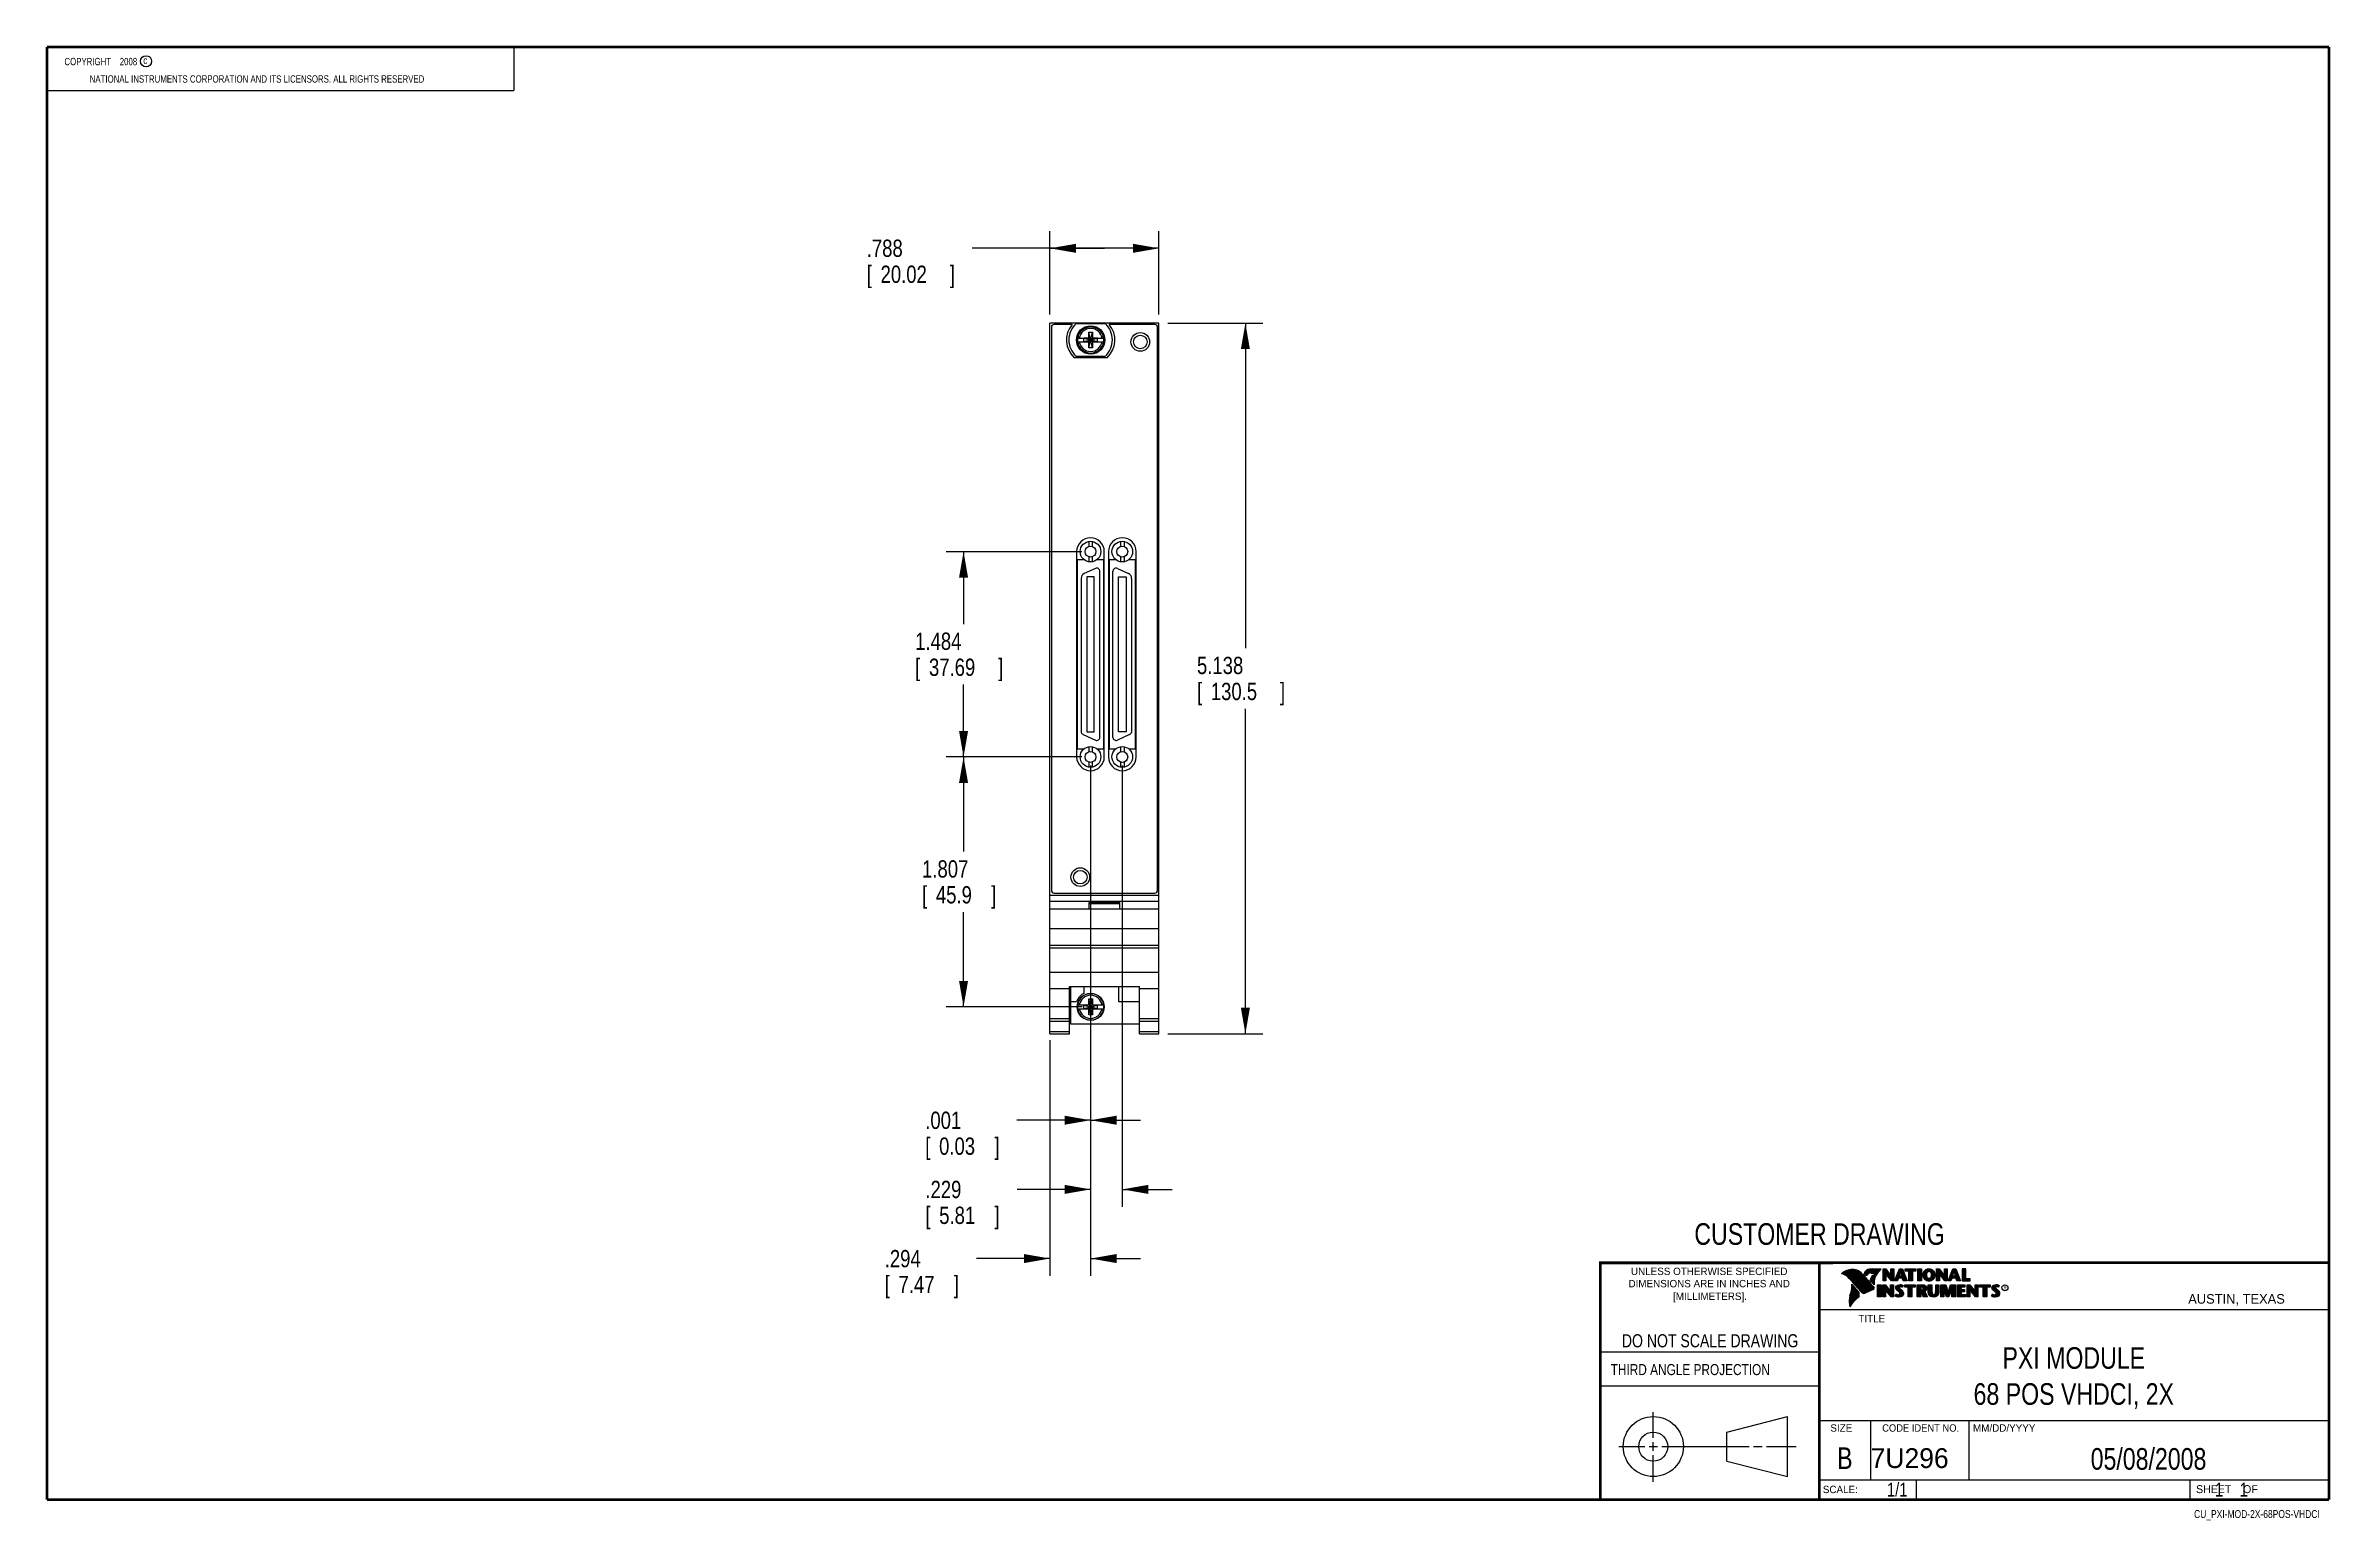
# Model space of a CAD drawing. Header units: inches. Extents: x 0.2 to 16.8, y 0.1 to 10.8.
import ezdxf
from ezdxf.enums import TextEntityAlignment as Align

# ---------------------------------------------------------------- set-up
doc = ezdxf.new("R2010")
doc.units = ezdxf.units.IN
doc.header["$LTSCALE"] = 0.935
doc.header["$MEASUREMENT"] = 0
doc.layers.get('0').update_dxf_attribs({"linetype": 'CONTINUOUS'})
doc.layers.add('DIMENSIONS', color=7, linetype='CONTINUOUS')
doc.styles.get("Standard").update_dxf_attribs({"font": 'txt', "width": 0.8})
doc.dimstyles.new('DIMSTYLE_1', dxfattribs={"dimtxt": 0.125, "dimasz": 0.1875, "dimexe": 0.18, "dimexo": 0.0625, "dimgap": 0.09, "dimtad": 0, "dimtih": 1, "dimtoh": 1, "dimdec": 3, "dimzin": 4, "dimdsep": 46, "dimtxsty": 'STANDARD', "dimblk": '_FILLED', "dimblk1": '_FILLED', "dimblk2": '_FILLED', "dimcen": 0.09, "dimadec": 0, "dimazin": 0, "dimtp": 0.01, "dimtm": 0.01, "dimtfac": 1, "dimtdec": 3, "dimtofl": 0, "dimtmove": 0, "dimatfit": 3, "dimldrblk": '_FILLED', "dimfxl": 1, "dimtolj": 1, "dimtzin": 4, "dimarcsym": 0})

msp = doc.modelspace()

# ---------------------------------------------------------------- texts
at = {"color": 2, "linetype": 'CONTINUOUS', "width": 0.8}
for s, height, p in [('c', 0.053, (0.946, 10.6363)), ('NATIONAL INSTRUMENTS CORPORATION AND ITS LICENSORS. ALL RIGHTS RESERVED', 0.053, (0.5583, 10.5016)), ('THIRD ANGLE PROJECTION', 0.08, (11.5564, 1.1584))]:
    msp.add_text(s, height=height, dxfattribs=at).set_placement(p)
at = {"color": 7, "linetype": 'CONTINUOUS', "width": 0.8}
for s, height, p in [('CUSTOMER DRAWING', 0.15625, (13.0668, 2.1001)), ('DO NOT SCALE DRAWING', 0.095, (12.2754, 1.3592)), ('B', 0.1562, (13.2497, 0.4798))]:
    msp.add_text(s, height=height, dxfattribs=at).set_placement(p, align=Align.CENTER)
at = {"color": 2, "linetype": 'CONTINUOUS'}
for s, p in [('DIMENSIONS ARE IN INCHES AND', (12.2688, 1.7933)), ('UNLESS OTHERWISE SPECIFIED', (12.2688, 1.8819)), ('[MILLIMETERS].', (12.2746, 1.7015))]:
    msp.add_text(s, height=0.053254, dxfattribs=at).set_placement(p, align=Align.CENTER)
for s, height, p in [('R', 0.0217, (14.3971, 1.7782)), ('AUSTIN, TEXAS', 0.069617, (15.7327, 1.6745)), ('TITLE', 0.05325, (13.3474, 1.5397)), ('SIZE', 0.05325, (13.1451, 0.7494)), ('MM/DD/YYYY', 0.05325, (14.1765, 0.7494)), ('SCALE:', 0.05325, (13.0904, 0.3053)), ('SHEET    OF', 0.057262, (15.7892, 0.3052))]:
    msp.add_text(s, height=height, dxfattribs=at).set_placement(p)
at = {"color": 2, "linetype": 'CONTINUOUS', "width": 0.95}
msp.add_text('CODE IDENT NO.', height=0.053254, dxfattribs=at).set_placement((13.7978, 0.7494), align=Align.CENTER)
at = {"color": 7, "linetype": 'CONTINUOUS'}
msp.add_text('7U296', height=0.14316, dxfattribs=at).set_placement((13.4363, 0.4866))
at = {"color": 7, "linetype": 'CONTINUOUS', "width": 0.8}
msp.add_text('1/1', height=0.1, dxfattribs=at).set_placement((13.7025, 0.2805), align=Align.RIGHT)
at = {"color": 2, "linetype": 'CONTINUOUS', "width": 0.8}
msp.add_text('CU_PXI-MOD-2X-68POS-VHDCI', height=0.057262, dxfattribs=at).set_placement((16.6837, 0.1254), align=Align.RIGHT)
at = {"color": 2, "linetype": 'CONTINUOUS', "insert": (0.3125, 10.6805), "char_height": 0.053, "width": 0.8904, "attachment_point": 1}
msp.add_mtext('    COPYRIGHT    2008', dxfattribs=at)
at = {"color": 7, "linetype": 'CONTINUOUS'}
for s, insert, char_height, width, attachment_point in [('PXI MODULE\\P68 POS VHDCI, 2X', (14.9051, 1.3603), 0.15625, 2, 2), ('05/08/2008 ', (15.4455, 0.6307), 0.15625, 1.375, 2), ('    1    1', (15.8075, 0.3805), 0.1, 0.8, 1)]:
    msp.add_mtext(s, dxfattribs=dict(at, insert=insert, char_height=char_height, width=width, attachment_point=attachment_point))

# ---------------------------------------------------------------- blocks, each defined once
blk = doc.blocks.new('_FILLED')
at = {"color": 0, "linetype": 'BYBLOCK'}
blk.add_solid([(0, 0), (-1, 0.174), (-1, -0.174)], dxfattribs=at)
blk = doc.blocks.new('*D0')
at = {"layer": 'DIMENSIONS', "color": 2, "linetype": 'CONTINUOUS'}
for p, q in [((7.502, 8.826), (7.502, 9.429)), ((8.29, 8.826), (8.29, 9.429)), ((7.896, 9.304), (6.94, 9.304)), ((7.502, 9.304), (7.896, 9.304)), ((8.29, 9.304), (7.896, 9.304))]:
    blk.add_line(p, q, dxfattribs=at)
at = {"layer": 'DIMENSIONS', "color": 2, "linetype": 'CONTINUOUS', "xscale": 0.1875, "yscale": 0.1875, "zscale": 0.1875, "rotation": 180}
blk.add_blockref('_FILLED', (7.502, 9.304), dxfattribs=at)
at = {"layer": 'DIMENSIONS', "color": 2, "linetype": 'CONTINUOUS', "xscale": 0.1875, "yscale": 0.1875, "zscale": 0.1875}
blk.add_blockref('_FILLED', (8.29, 9.304), dxfattribs=at)
at = {"layer": 'DIMENSIONS', "color": 2, "linetype": 'CONTINUOUS', "width": 0.8}
for s, p in [('.788', (6.177, 9.242)), ('[', (6.177, 9.054)), ('20.02', (6.277, 9.054)), (']', (6.777, 9.054))]:
    blk.add_text(s, height=0.125, dxfattribs=at).set_placement(p)
blk = doc.blocks.new('*D1')
at = {"layer": 'DIMENSIONS', "color": 2, "linetype": 'CONTINUOUS'}
for p, q in [((8.353, 8.763), (9.04, 8.763)), ((8.915, 8.763), (8.915, 6.413)), ((8.915, 3.626), (8.915, 5.976)), ((8.353, 3.626), (9.04, 3.626))]:
    blk.add_line(p, q, dxfattribs=at)
at = {"layer": 'DIMENSIONS', "color": 2, "linetype": 'CONTINUOUS', "xscale": 0.1875, "yscale": 0.1875, "zscale": 0.1875}
for p, rotation in [((8.915, 8.763), 90), ((8.915, 3.626), 270)]:
    blk.add_blockref('_FILLED', p, dxfattribs=dict(at, rotation=rotation))
at = {"layer": 'DIMENSIONS', "color": 2, "linetype": 'CONTINUOUS', "width": 0.8}
for s, p in [('5.138', (8.565, 6.226)), ('[', (8.565, 6.038)), ('130.5', (8.665, 6.038)), (']', (9.165, 6.038))]:
    blk.add_text(s, height=0.125, dxfattribs=at).set_placement(p)
blk = doc.blocks.new('*D2')
at = {"layer": 'DIMENSIONS', "color": 2, "linetype": 'CONTINUOUS'}
for p, q in [((7.795, 5.565), (7.795, 2.876)), ((7.796, 3.758), (7.796, 2.876)), ((7.795, 3.001), (7.262, 3.001)), ((7.796, 3.001), (8.156, 3.001))]:
    blk.add_line(p, q, dxfattribs=at)
at = {"layer": 'DIMENSIONS', "color": 2, "linetype": 'CONTINUOUS', "xscale": 0.1875, "yscale": 0.1875, "zscale": 0.1875}
blk.add_blockref('_FILLED', (7.795, 3.001), dxfattribs=at)
at = {"layer": 'DIMENSIONS', "color": 2, "linetype": 'CONTINUOUS', "xscale": 0.1875, "yscale": 0.1875, "zscale": 0.1875, "rotation": 180}
blk.add_blockref('_FILLED', (7.796, 3.001), dxfattribs=at)
at = {"layer": 'DIMENSIONS', "color": 2, "linetype": 'CONTINUOUS', "width": 0.8}
for s, p in [('.001', (6.6, 2.938)), ('[', (6.6, 2.751)), ('0.03', (6.7, 2.751)), (']', (7.1, 2.751))]:
    blk.add_text(s, height=0.125, dxfattribs=at).set_placement(p)
blk = doc.blocks.new('*D3')
at = {"layer": 'DIMENSIONS', "color": 2, "linetype": 'CONTINUOUS'}
for p, q in [((7.796, 3.758), (7.796, 1.876)), ((7.502, 3.58), (7.502, 1.876)), ((7.502, 2.001), (6.97, 2.001)), ((7.796, 2.001), (8.156, 2.001))]:
    blk.add_line(p, q, dxfattribs=at)
at = {"layer": 'DIMENSIONS', "color": 2, "linetype": 'CONTINUOUS', "xscale": 0.1875, "yscale": 0.1875, "zscale": 0.1875}
blk.add_blockref('_FILLED', (7.502, 2.001), dxfattribs=at)
at = {"layer": 'DIMENSIONS', "color": 2, "linetype": 'CONTINUOUS', "xscale": 0.1875, "yscale": 0.1875, "zscale": 0.1875, "rotation": 180}
blk.add_blockref('_FILLED', (7.796, 2.001), dxfattribs=at)
at = {"layer": 'DIMENSIONS', "color": 2, "linetype": 'CONTINUOUS', "width": 0.8}
for s, p in [('.294', (6.307, 1.938)), ('[', (6.307, 1.751)), ('7.47', (6.407, 1.751)), (']', (6.807, 1.751))]:
    blk.add_text(s, height=0.125, dxfattribs=at).set_placement(p)
blk = doc.blocks.new('*D4')
at = {"layer": 'DIMENSIONS', "color": 2, "linetype": 'CONTINUOUS'}
for p, q in [((7.732, 5.627), (6.752, 5.627)), ((6.877, 5.627), (6.877, 4.943)), ((6.877, 3.821), (6.877, 4.505)), ((7.734, 3.821), (6.752, 3.821))]:
    blk.add_line(p, q, dxfattribs=at)
at = {"layer": 'DIMENSIONS', "color": 2, "linetype": 'CONTINUOUS', "xscale": 0.1875, "yscale": 0.1875, "zscale": 0.1875}
for p, rotation in [((6.877, 5.627), 90), ((6.877, 3.821), 270)]:
    blk.add_blockref('_FILLED', p, dxfattribs=dict(at, rotation=rotation))
at = {"layer": 'DIMENSIONS', "color": 2, "linetype": 'CONTINUOUS', "width": 0.8}
for s, p in [('1.807', (6.577, 4.755)), ('[', (6.577, 4.568)), ('45.9', (6.677, 4.568)), (']', (7.077, 4.568))]:
    blk.add_text(s, height=0.125, dxfattribs=at).set_placement(p)
blk = doc.blocks.new('*D5')
at = {"layer": 'DIMENSIONS', "color": 2, "linetype": 'CONTINUOUS'}
for p, q in [((7.732, 7.111), (6.752, 7.111)), ((6.877, 7.111), (6.877, 6.588)), ((6.877, 5.627), (6.877, 6.151)), ((7.732, 5.627), (6.752, 5.627))]:
    blk.add_line(p, q, dxfattribs=at)
at = {"layer": 'DIMENSIONS', "color": 2, "linetype": 'CONTINUOUS', "xscale": 0.1875, "yscale": 0.1875, "zscale": 0.1875}
for p, rotation in [((6.877, 7.111), 90), ((6.877, 5.627), 270)]:
    blk.add_blockref('_FILLED', p, dxfattribs=dict(at, rotation=rotation))
at = {"layer": 'DIMENSIONS', "color": 2, "linetype": 'CONTINUOUS', "width": 0.8}
for s, p in [('1.484', (6.527, 6.401)), ('[', (6.527, 6.213)), ('37.69', (6.627, 6.213)), (']', (7.127, 6.213))]:
    blk.add_text(s, height=0.125, dxfattribs=at).set_placement(p)
blk = doc.blocks.new('*D6')
at = {"layer": 'DIMENSIONS', "color": 2, "linetype": 'CONTINUOUS'}
for p, q in [((8.025, 5.565), (8.025, 2.376)), ((7.796, 3.758), (7.796, 2.376)), ((7.796, 2.501), (7.264, 2.501)), ((8.025, 2.501), (8.385, 2.501))]:
    blk.add_line(p, q, dxfattribs=at)
at = {"layer": 'DIMENSIONS', "color": 2, "linetype": 'CONTINUOUS', "xscale": 0.1875, "yscale": 0.1875, "zscale": 0.1875}
blk.add_blockref('_FILLED', (7.796, 2.501), dxfattribs=at)
at = {"layer": 'DIMENSIONS', "color": 2, "linetype": 'CONTINUOUS', "xscale": 0.1875, "yscale": 0.1875, "zscale": 0.1875, "rotation": 180}
blk.add_blockref('_FILLED', (8.025, 2.501), dxfattribs=at)
at = {"layer": 'DIMENSIONS', "color": 2, "linetype": 'CONTINUOUS', "width": 0.8}
for s, p in [('.229', (6.601, 2.438)), ('[', (6.601, 2.251)), ('5.81', (6.701, 2.251)), (']', (7.101, 2.251))]:
    blk.add_text(s, height=0.125, dxfattribs=at).set_placement(p)

# ---------------------------------------------------------------- dimensions: what is measured, and where the dimension line sits
at = {"layer": 'DIMENSIONS', "color": 2, "linetype": 'CONTINUOUS'}
for base, p1, p2, picture, middle in [((8.2901, 9.3043), (7.5021, 8.826), (8.2901, 8.826), '*D0', (6.5271, 9.2106)), ((8.0249, 2.5006), (7.7961, 3.7581), (8.0249, 5.565), '*D6', (6.9011, 2.4068)), ((7.7961, 2.0006), (7.5021, 3.5798), (7.7961, 3.7581), '*D3', (6.6071, 1.9068))]:
    dim = msp.add_linear_dim(base=base, p1=p1, p2=p2, dimstyle='DIMSTYLE_1', dxfattribs=at)
    dim.commit()
    dim.dimension.update_dxf_attribs({"geometry": picture, "text_midpoint": middle, "dimtype": 160})
for base, p1, p2, angle, picture, middle in [((8.9151, 3.6256), (8.3526, 8.7635), (8.3526, 3.6256), 270, '*D1', (8.9151, 6.1945)), ((6.8771, 7.1115), (7.7324, 5.6275), (7.7324, 7.1115), 90, '*D5', (6.8771, 6.3695)), ((6.8771, 5.6275), (7.7336, 3.8206), (7.7324, 5.6275), 90, '*D4', (6.8771, 4.724)), ((7.7949, 3.0006), (7.7961, 3.7581), (7.7949, 5.565), 180, '*D2', (6.8999, 2.9068))]:
    dim = msp.add_linear_dim(base=base, p1=p1, p2=p2, angle=angle, dimstyle='DIMSTYLE_1', dxfattribs=at)
    dim.commit()
    dim.dimension.update_dxf_attribs({"geometry": picture, "text_midpoint": middle, "dimtype": 160})

# ---------------------------------------------------------------- linework, layer by layer
at = {"color": 2, "linetype": 'CONTINUOUS'}
for p, q in [((0.25, 10.7586), (3.625, 10.7586)), ((0.25, 10.7586), (0.25, 10.4456)), ((3.625, 10.7586), (3.625, 10.4456)), ((0.25, 10.4456), (3.625, 10.4456)), ((13.0652, 1.9695), (16.745, 1.9695)), ((13.0652, 1.9695), (13.0652, 0.2605)), ((13.2311, 1.8934), (13.2311, 1.8949)), ((13.2347, 1.8921), (13.2347, 1.8972)), ((13.2382, 1.8907), (13.2382, 1.8994)), ((13.2418, 1.8892), (13.2418, 1.9015)), ((13.2453, 1.8876), (13.2453, 1.9035)), ((13.2489, 1.8858), (13.2489, 1.9054)), ((13.2524, 1.8839), (13.2524, 1.9069)), ((13.256, 1.8818), (13.256, 1.9084)), ((13.2596, 1.8796), (13.2596, 1.9098)), ((13.2631, 1.8772), (13.2631, 1.9111)), ((13.2667, 1.8747), (13.2667, 1.9124)), ((13.2702, 1.872), (13.2702, 1.9135)), ((13.2738, 1.869), (13.2738, 1.9146)), ((13.2773, 1.8658), (13.2773, 1.9155)), ((13.2809, 1.8624), (13.2809, 1.9164)), ((13.2844, 1.8587), (13.2844, 1.9173)), ((13.288, 1.8549), (13.288, 1.9181)), ((13.2915, 1.851), (13.2915, 1.9188)), ((13.2951, 1.8471), (13.2951, 1.9194)), ((13.2987, 1.8431), (13.2987, 1.9198)), ((13.3022, 1.8391), (13.3022, 1.92)), ((13.3058, 1.8351), (13.3058, 1.9201)), ((13.3093, 1.8311), (13.3093, 1.9201)), ((13.3129, 1.827), (13.3129, 1.9199)), ((13.3164, 1.8229), (13.3164, 1.9196)), ((13.32, 1.8188), (13.32, 1.9192)), ((13.3235, 1.8146), (13.3235, 1.9186)), ((13.3271, 1.8104), (13.3271, 1.9179)), ((13.3306, 1.8062), (13.3306, 1.9172)), ((13.3342, 1.802), (13.3342, 1.9163)), ((13.3378, 1.7978), (13.3378, 1.9151)), ((13.3413, 1.7937), (13.3413, 1.9138)), ((13.3449, 1.7897), (13.3449, 1.9122)), ((13.3484, 1.7856), (13.3484, 1.9103)), ((13.352, 1.7817), (13.352, 1.9081)), ((13.3555, 1.7778), (13.3555, 1.9055)), ((13.3591, 1.7739), (13.3591, 1.9026)), ((13.3626, 1.7701), (13.3626, 1.8991)), ((13.3662, 1.7663), (13.3662, 1.8952)), ((13.3697, 1.7625), (13.3697, 1.8915)), ((13.3733, 1.7588), (13.3733, 1.8878)), ((13.3769, 1.7556), (13.3769, 1.8841)), ((13.3804, 1.7529), (13.3804, 1.8803)), ((13.384, 1.7512), (13.384, 1.8766)), ((13.3875, 1.7509), (13.3875, 1.8728)), ((13.4022, 1.878), (13.3901, 1.8922)), ((13.3911, 1.7518), (13.3911, 1.8691)), ((13.4029, 1.881), (13.3927, 1.893)), ((13.3946, 1.8908), (13.3946, 1.8999)), ((13.3946, 1.7533), (13.3946, 1.8653)), ((13.3982, 1.8866), (13.3982, 1.9062)), ((13.3982, 1.7548), (13.3982, 1.8615)), ((13.4017, 1.8824), (13.4017, 1.9101)), ((13.4017, 1.7563), (13.4017, 1.8574)), ((13.4053, 1.8823), (13.4053, 1.9129)), ((13.4053, 1.7578), (13.4053, 1.8531)), ((13.4088, 1.8844), (13.4088, 1.915)), ((13.4088, 1.7593), (13.4088, 1.8488)), ((13.4124, 1.887), (13.4124, 1.9167)), ((13.4124, 1.7609), (13.4124, 1.8445)), ((13.4159, 1.89), (13.4159, 1.9182)), ((13.4159, 1.7625), (13.4159, 1.8402)), ((13.4195, 1.8937), (13.4195, 1.9193)), ((13.4195, 1.7641), (13.4195, 1.8359)), ((13.4231, 1.8964), (13.4231, 1.9203)), ((13.4231, 1.7657), (13.4231, 1.8316)), ((13.4266, 1.8982), (13.4266, 1.9209)), ((13.4266, 1.7674), (13.4266, 1.8273)), ((13.4302, 1.8995), (13.4302, 1.9214)), ((13.4302, 1.7691), (13.4302, 1.823)), ((13.4414, 1.8328), (13.4319, 1.8437)), ((13.4337, 1.8997), (13.4337, 1.922)), ((13.4337, 1.7708), (13.4337, 1.8187)), ((13.4433, 1.8344), (13.4349, 1.844)), ((13.4373, 1.8991), (13.4373, 1.9224)), ((13.4373, 1.8413), (13.4373, 1.8491)), ((13.4408, 1.898), (13.4408, 1.9228)), ((13.4408, 1.8372), (13.4408, 1.8572)), ((13.4444, 1.8972), (13.4444, 1.9231)), ((13.4444, 1.8331), (13.4444, 1.8665)), ((13.4479, 1.8969), (13.4479, 1.9234)), ((13.4479, 1.8288), (13.4479, 1.873)), ((13.4515, 1.8966), (13.4515, 1.9236)), ((13.4515, 1.8247), (13.4515, 1.8764)), ((13.4529, 1.9261), (13.5132, 1.9271)), ((13.453, 1.9236), (13.5067, 1.9245)), ((13.455, 1.8965), (13.455, 1.9237)), ((13.455, 1.8207), (13.455, 1.878)), ((13.4586, 1.8964), (13.4586, 1.9237)), ((13.4586, 1.8303), (13.4586, 1.879)), ((13.4622, 1.8957), (13.4622, 1.9238)), ((13.4622, 1.8535), (13.4622, 1.8795)), ((13.4657, 1.8935), (13.4657, 1.9238)), ((13.4657, 1.8636), (13.4657, 1.8798)), ((13.4693, 1.872), (13.4693, 1.9239)), ((13.4728, 1.8794), (13.4728, 1.9239)), ((13.4764, 1.8859), (13.4764, 1.924)), ((13.4799, 1.8919), (13.4799, 1.924)), ((13.4835, 1.8973), (13.4835, 1.9241)), ((13.487, 1.9023), (13.487, 1.9242)), ((13.4906, 1.9069), (13.4906, 1.9242)), ((13.4941, 1.9112), (13.4941, 1.9243)), ((13.4977, 1.9153), (13.4977, 1.9243)), ((13.5013, 1.9191), (13.5013, 1.9244)), ((13.5261, 1.9263), (13.5451, 1.9263)), ((13.5261, 1.839), (13.5261, 1.9263)), ((13.5466, 1.839), (13.5261, 1.839)), ((13.5286, 1.9237), (13.5439, 1.9237)), ((13.5286, 1.8415), (13.5286, 1.9237)), ((13.5441, 1.8415), (13.5286, 1.8415)), ((13.5332, 1.8415), (13.5332, 1.9237)), ((13.5367, 1.8415), (13.5367, 1.9237)), ((13.5402, 1.8415), (13.5402, 1.9237)), ((13.5441, 1.8976), (13.5437, 1.9237)), ((13.5439, 1.9237), (13.5854, 1.869)), ((13.5873, 1.8415), (13.5441, 1.8976)), ((13.5441, 1.8976), (13.5441, 1.8415)), ((13.5451, 1.9263), (13.5829, 1.8765)), ((13.586, 1.839), (13.5466, 1.8902)), ((13.5466, 1.8902), (13.5466, 1.839)), ((13.5471, 1.8936), (13.5471, 1.9194)), ((13.5506, 1.8891), (13.5506, 1.9149)), ((13.5541, 1.8846), (13.5541, 1.9103)), ((13.5576, 1.8801), (13.5576, 1.9057)), ((13.561, 1.8756), (13.561, 1.9011)), ((13.5645, 1.8711), (13.5645, 1.8965)), ((13.568, 1.8665), (13.568, 1.8919)), ((13.5715, 1.862), (13.5715, 1.8874)), ((13.575, 1.8575), (13.575, 1.8828)), ((13.5784, 1.853), (13.5784, 1.8782)), ((13.5819, 1.8485), (13.5819, 1.8736)), ((13.5829, 1.9263), (13.6036, 1.9263)), ((13.5829, 1.8765), (13.5829, 1.9263)), ((13.5854, 1.9237), (13.6011, 1.9237)), ((13.5854, 1.869), (13.5854, 1.9237)), ((13.5854, 1.844), (13.5854, 1.869)), ((13.6036, 1.839), (13.586, 1.839)), ((13.6011, 1.8415), (13.5873, 1.8415)), ((13.5889, 1.8415), (13.5889, 1.9237)), ((13.5923, 1.8415), (13.5923, 1.9237)), ((13.5958, 1.8415), (13.5958, 1.9237)), ((13.5993, 1.8415), (13.5993, 1.9237)), ((13.6011, 1.9237), (13.6011, 1.8415)), ((13.6036, 1.9263), (13.6036, 1.839)), ((13.6088, 1.839), (13.6444, 1.9262)), ((13.6294, 1.839), (13.6088, 1.839)), ((13.6125, 1.8415), (13.6461, 1.9237)), ((13.6277, 1.8415), (13.6125, 1.8415)), ((13.6167, 1.8415), (13.6167, 1.8516)), ((13.6201, 1.8415), (13.6201, 1.8601)), ((13.6236, 1.8415), (13.6236, 1.8686)), ((13.6271, 1.8415), (13.6271, 1.8771)), ((13.6361, 1.8623), (13.6277, 1.8415)), ((13.6378, 1.8598), (13.6294, 1.839)), ((13.6306, 1.8486), (13.6306, 1.8857)), ((13.634, 1.8573), (13.634, 1.8942)), ((13.6665, 1.8623), (13.6361, 1.8623)), ((13.6375, 1.8623), (13.6375, 1.9027)), ((13.6647, 1.8598), (13.6378, 1.8598)), ((13.6388, 1.8711), (13.65, 1.9073)), ((13.6639, 1.8711), (13.6388, 1.8711)), ((13.641, 1.8781), (13.641, 1.9112)), ((13.641, 1.8623), (13.641, 1.8711)), ((13.6423, 1.8736), (13.6519, 1.9048)), ((13.6606, 1.8736), (13.6423, 1.8736)), ((13.6444, 1.9262), (13.6664, 1.9262)), ((13.6445, 1.8893), (13.6445, 1.9197)), ((13.6445, 1.8623), (13.6445, 1.8711)), ((13.6461, 1.9237), (13.6647, 1.9237)), ((13.6479, 1.9006), (13.6479, 1.9237)), ((13.6479, 1.8623), (13.6479, 1.8711)), ((13.65, 1.9073), (13.6541, 1.9073)), ((13.6514, 1.9073), (13.6514, 1.9237)), ((13.6514, 1.8623), (13.6514, 1.8711)), ((13.6519, 1.9048), (13.6521, 1.9048)), ((13.6521, 1.9048), (13.6606, 1.8736)), ((13.6541, 1.9073), (13.6639, 1.8711)), ((13.6549, 1.9043), (13.6549, 1.9237)), ((13.6549, 1.8623), (13.6549, 1.8711)), ((13.6584, 1.8915), (13.6584, 1.9237)), ((13.6584, 1.8623), (13.6584, 1.8711)), ((13.6618, 1.8787), (13.6618, 1.9237)), ((13.6618, 1.8623), (13.6618, 1.8711)), ((13.6647, 1.9237), (13.6959, 1.8415)), ((13.6717, 1.839), (13.6647, 1.8598)), ((13.6653, 1.8623), (13.6653, 1.922)), ((13.6664, 1.9262), (13.6995, 1.839)), ((13.6735, 1.8415), (13.6665, 1.8623)), ((13.6688, 1.8555), (13.6688, 1.9128)), ((13.6995, 1.839), (13.6717, 1.839)), ((13.6723, 1.8452), (13.6723, 1.9037)), ((13.6959, 1.8415), (13.6735, 1.8415)), ((13.6757, 1.8415), (13.6757, 1.8945)), ((13.6792, 1.8415), (13.6792, 1.8854)), ((13.6827, 1.8415), (13.6827, 1.8762)), ((13.6862, 1.8415), (13.6862, 1.8671)), ((13.6866, 1.9262), (13.7634, 1.9262)), ((13.6866, 1.9099), (13.6866, 1.9262)), ((13.7118, 1.9099), (13.6866, 1.9099)), ((13.6891, 1.9237), (13.7609, 1.9237)), ((13.6891, 1.9125), (13.6891, 1.9237)), ((13.7143, 1.9125), (13.6891, 1.9125)), ((13.6896, 1.8415), (13.6896, 1.8579)), ((13.6931, 1.9125), (13.6931, 1.9237)), ((13.6931, 1.8415), (13.6931, 1.8488)), ((13.6966, 1.9125), (13.6966, 1.9237)), ((13.7001, 1.9125), (13.7001, 1.9237)), ((13.7035, 1.9125), (13.7035, 1.9237)), ((13.707, 1.9125), (13.707, 1.9237)), ((13.7105, 1.9125), (13.7105, 1.9237)), ((13.7118, 1.839), (13.7118, 1.9099)), ((13.7382, 1.839), (13.7118, 1.839)), ((13.7143, 1.9125), (13.714, 1.9237)), ((13.7143, 1.8415), (13.7143, 1.9125)), ((13.7357, 1.8415), (13.7143, 1.8415)), ((13.7174, 1.8415), (13.7174, 1.9237)), ((13.7209, 1.8415), (13.7209, 1.9237)), ((13.7244, 1.8415), (13.7244, 1.9237)), ((13.7279, 1.8415), (13.7279, 1.9237)), ((13.7313, 1.8415), (13.7313, 1.9237)), ((13.7357, 1.9125), (13.7348, 1.9237)), ((13.7609, 1.9125), (13.7357, 1.9125)), ((13.7357, 1.9125), (13.7357, 1.8415)), ((13.7634, 1.9099), (13.7382, 1.9099)), ((13.7382, 1.9099), (13.7382, 1.839)), ((13.7383, 1.9125), (13.7383, 1.9237)), ((13.7418, 1.9125), (13.7418, 1.9237)), ((13.7452, 1.9125), (13.7452, 1.9237)), ((13.7487, 1.9125), (13.7487, 1.9237)), ((13.7522, 1.9125), (13.7522, 1.9237)), ((13.7557, 1.9125), (13.7557, 1.9237)), ((13.7591, 1.9125), (13.7591, 1.9237)), ((13.7609, 1.9237), (13.7609, 1.9125)), ((13.7634, 1.9262), (13.7634, 1.9099)), ((13.7768, 1.9262), (13.8031, 1.9262)), ((13.7768, 1.839), (13.7768, 1.9262)), ((13.8031, 1.839), (13.7768, 1.839)), ((13.7794, 1.9237), (13.8006, 1.9237)), ((13.7794, 1.8415), (13.7794, 1.9237)), ((13.8006, 1.8415), (13.7794, 1.8415)), ((13.7835, 1.8415), (13.7835, 1.9237)), ((13.787, 1.8415), (13.787, 1.9237)), ((13.7904, 1.8415), (13.7904, 1.9237)), ((13.7939, 1.8415), (13.7939, 1.9237)), ((13.7974, 1.8415), (13.7974, 1.9237)), ((13.8006, 1.9237), (13.8006, 1.8415)), ((13.8031, 1.9262), (13.8031, 1.839)), ((13.8154, 1.8853), (13.8155, 1.8871)), ((13.8154, 1.8834), (13.8154, 1.8853)), ((13.8154, 1.8816), (13.8154, 1.8834)), ((13.8155, 1.8797), (13.8154, 1.8816)), ((13.8155, 1.8871), (13.8157, 1.8889)), ((13.8157, 1.8779), (13.8155, 1.8797)), ((13.8157, 1.8889), (13.8159, 1.8907)), ((13.8159, 1.876), (13.8157, 1.8779)), ((13.8159, 1.8907), (13.8161, 1.8924)), ((13.8162, 1.8742), (13.8159, 1.876)), ((13.8161, 1.8924), (13.8165, 1.8941)), ((13.8166, 1.8724), (13.8162, 1.8742)), ((13.8165, 1.8941), (13.8169, 1.8958)), ((13.817, 1.8706), (13.8166, 1.8724)), ((13.8169, 1.8958), (13.8174, 1.8975)), ((13.8174, 1.8689), (13.817, 1.8706)), ((13.8174, 1.8975), (13.8179, 1.8991)), ((13.8179, 1.8672), (13.8174, 1.8689)), ((13.8179, 1.8991), (13.8185, 1.9006)), ((13.8179, 1.8852), (13.818, 1.8869)), ((13.8179, 1.8834), (13.8179, 1.8852)), ((13.818, 1.8817), (13.8179, 1.8834)), ((13.8185, 1.8655), (13.8179, 1.8672)), ((13.818, 1.8869), (13.8182, 1.8886)), ((13.8181, 1.8799), (13.818, 1.8817)), ((13.8182, 1.8781), (13.8181, 1.8799)), ((13.8182, 1.8886), (13.8184, 1.8903)), ((13.8184, 1.8764), (13.8182, 1.8781)), ((13.8184, 1.8903), (13.8186, 1.892)), ((13.8187, 1.8746), (13.8184, 1.8764)), ((13.8185, 1.9006), (13.8191, 1.9021)), ((13.8191, 1.8639), (13.8185, 1.8655)), ((13.8186, 1.892), (13.819, 1.8936)), ((13.8191, 1.8729), (13.8187, 1.8746)), ((13.819, 1.8936), (13.8193, 1.8952)), ((13.8191, 1.9021), (13.8198, 1.9036)), ((13.8194, 1.8712), (13.8191, 1.8729)), ((13.8198, 1.8623), (13.8191, 1.8639)), ((13.8193, 1.8952), (13.8198, 1.8967)), ((13.8199, 1.8696), (13.8194, 1.8712)), ((13.8198, 1.9036), (13.8206, 1.9051)), ((13.8198, 1.8967), (13.8203, 1.8982)), ((13.8205, 1.8607), (13.8198, 1.8623)), ((13.8204, 1.8679), (13.8199, 1.8696)), ((13.8203, 1.8982), (13.8208, 1.8997)), ((13.8209, 1.8664), (13.8204, 1.8679)), ((13.8213, 1.8592), (13.8205, 1.8607)), ((13.8206, 1.9051), (13.8214, 1.9065)), ((13.8208, 1.8997), (13.8214, 1.9011)), ((13.8209, 1.8664), (13.8208, 1.8997)), ((13.8215, 1.8648), (13.8209, 1.8664)), ((13.8221, 1.8578), (13.8213, 1.8592)), ((13.8214, 1.9065), (13.8223, 1.9079)), ((13.8214, 1.9011), (13.8221, 1.9025)), ((13.8221, 1.8633), (13.8215, 1.8648)), ((13.8221, 1.9025), (13.8228, 1.9038)), ((13.8228, 1.8619), (13.8221, 1.8633)), ((13.823, 1.8563), (13.8221, 1.8578)), ((13.8223, 1.9079), (13.8232, 1.9092)), ((13.8228, 1.9038), (13.8236, 1.9052)), ((13.8235, 1.8604), (13.8228, 1.8619)), ((13.8239, 1.855), (13.823, 1.8563)), ((13.8232, 1.9092), (13.8243, 1.9106)), ((13.8243, 1.8591), (13.8235, 1.8604)), ((13.8236, 1.9052), (13.8244, 1.9065)), ((13.8249, 1.8536), (13.8239, 1.855)), ((13.8243, 1.9106), (13.8253, 1.9119)), ((13.8243, 1.8591), (13.8244, 1.9065)), ((13.8251, 1.8577), (13.8243, 1.8591)), ((13.8244, 1.9065), (13.8253, 1.9077)), ((13.826, 1.8523), (13.8249, 1.8536)), ((13.826, 1.8564), (13.8251, 1.8577)), ((13.8253, 1.9119), (13.8265, 1.9132)), ((13.8253, 1.9077), (13.8262, 1.909)), ((13.8269, 1.8552), (13.826, 1.8564)), ((13.8271, 1.8511), (13.826, 1.8523)), ((13.8262, 1.909), (13.8273, 1.9102)), ((13.8265, 1.9132), (13.8276, 1.9144)), ((13.8279, 1.854), (13.8269, 1.8552)), ((13.8282, 1.8499), (13.8271, 1.8511)), ((13.8273, 1.9102), (13.8283, 1.9114)), ((13.8276, 1.9144), (13.8288, 1.9156)), ((13.8279, 1.854), (13.8283, 1.9114)), ((13.8289, 1.8528), (13.8279, 1.854)), ((13.8294, 1.8487), (13.8282, 1.8499)), ((13.8283, 1.9114), (13.8294, 1.9126)), ((13.8288, 1.9156), (13.8301, 1.9167)), ((13.83, 1.8517), (13.8289, 1.8528)), ((13.8294, 1.9126), (13.8306, 1.9137)), ((13.8306, 1.8476), (13.8294, 1.8487)), ((13.8311, 1.8506), (13.83, 1.8517)), ((13.8301, 1.9167), (13.8314, 1.9178)), ((13.8306, 1.9137), (13.8318, 1.9148)), ((13.8319, 1.8466), (13.8306, 1.8476)), ((13.8311, 1.8506), (13.8318, 1.9148)), ((13.8323, 1.8496), (13.8311, 1.8506)), ((13.8314, 1.9178), (13.8327, 1.9188)), ((13.8318, 1.9148), (13.833, 1.9158)), ((13.8332, 1.8456), (13.8319, 1.8466)), ((13.8335, 1.8486), (13.8323, 1.8496)), ((13.8327, 1.9188), (13.834, 1.9198)), ((13.833, 1.9158), (13.8342, 1.9168)), ((13.8346, 1.8447), (13.8332, 1.8456)), ((13.8347, 1.8477), (13.8335, 1.8486)), ((13.834, 1.9198), (13.8354, 1.9207)), ((13.8342, 1.9168), (13.8355, 1.9177)), ((13.836, 1.8438), (13.8346, 1.8447)), ((13.8347, 1.8477), (13.8355, 1.9177)), ((13.836, 1.8468), (13.8347, 1.8477)), ((13.8354, 1.9207), (13.8368, 1.9215)), ((13.8355, 1.9177), (13.8368, 1.9185)), ((13.8373, 1.846), (13.836, 1.8468)), ((13.8374, 1.843), (13.836, 1.8438)), ((13.8368, 1.9215), (13.8382, 1.9223)), ((13.8368, 1.9185), (13.8381, 1.9193)), ((13.8386, 1.8452), (13.8373, 1.846)), ((13.839, 1.8423), (13.8374, 1.843)), ((13.8381, 1.9193), (13.8394, 1.92)), ((13.8386, 1.8452), (13.8381, 1.9193)), ((13.8382, 1.9223), (13.8397, 1.923)), ((13.84, 1.8445), (13.8386, 1.8452)), ((13.8405, 1.8416), (13.839, 1.8423)), ((13.8394, 1.92), (13.8408, 1.9207)), ((13.8397, 1.923), (13.8412, 1.9237)), ((13.8397, 1.8857), (13.8398, 1.8868)), ((13.8397, 1.8845), (13.8397, 1.8857)), ((13.8397, 1.8833), (13.8397, 1.8845)), ((13.8397, 1.8821), (13.8397, 1.8833)), ((13.8397, 1.8809), (13.8397, 1.8821)), ((13.8398, 1.8796), (13.8397, 1.8809)), ((13.8398, 1.8868), (13.8399, 1.888)), ((13.8399, 1.8784), (13.8398, 1.8796)), ((13.8399, 1.888), (13.84, 1.8891)), ((13.84, 1.8773), (13.8399, 1.8784)), ((13.84, 1.8891), (13.8401, 1.8902)), ((13.8401, 1.8761), (13.84, 1.8773)), ((13.8415, 1.8439), (13.84, 1.8445)), ((13.8401, 1.8902), (13.8402, 1.8913)), ((13.8402, 1.8749), (13.8401, 1.8761)), ((13.8402, 1.8913), (13.8403, 1.8924)), ((13.8404, 1.8738), (13.8402, 1.8749)), ((13.8403, 1.8924), (13.8405, 1.8934)), ((13.8405, 1.8727), (13.8404, 1.8738)), ((13.8405, 1.8934), (13.8407, 1.8944)), ((13.8407, 1.8716), (13.8405, 1.8727)), ((13.8421, 1.8409), (13.8405, 1.8416)), ((13.8407, 1.8944), (13.8409, 1.8954)), ((13.841, 1.8706), (13.8407, 1.8716)), ((13.8408, 1.9207), (13.8422, 1.9213)), ((13.8409, 1.8954), (13.8411, 1.8963)), ((13.8412, 1.8696), (13.841, 1.8706)), ((13.8411, 1.8963), (13.8414, 1.8972)), ((13.8412, 1.9237), (13.8427, 1.9243)), ((13.8414, 1.8686), (13.8412, 1.8696)), ((13.8414, 1.8972), (13.8416, 1.8981)), ((13.8417, 1.8677), (13.8414, 1.8686)), ((13.8415, 1.8439), (13.8417, 1.8678)), ((13.843, 1.8433), (13.8415, 1.8439)), ((13.8416, 1.8981), (13.8419, 1.899)), ((13.842, 1.8667), (13.8417, 1.8677)), ((13.8419, 1.899), (13.8422, 1.8999)), ((13.842, 1.8991), (13.8422, 1.9213)), ((13.8423, 1.8658), (13.842, 1.8667)), ((13.8438, 1.8404), (13.8421, 1.8409)), ((13.8422, 1.9213), (13.8436, 1.9219)), ((13.8422, 1.8999), (13.8426, 1.9007)), ((13.8422, 1.8844), (13.8423, 1.8856)), ((13.8422, 1.8833), (13.8422, 1.8844)), ((13.8422, 1.8821), (13.8422, 1.8833)), ((13.8423, 1.8809), (13.8422, 1.8821)), ((13.8423, 1.8867), (13.8424, 1.8878)), ((13.8423, 1.8856), (13.8423, 1.8867)), ((13.8423, 1.8798), (13.8423, 1.8809)), ((13.8424, 1.8786), (13.8423, 1.8798)), ((13.8427, 1.865), (13.8423, 1.8658)), ((13.8424, 1.8878), (13.8425, 1.8889)), ((13.8425, 1.8775), (13.8424, 1.8786)), ((13.8425, 1.8889), (13.8426, 1.89)), ((13.8426, 1.8764), (13.8425, 1.8775)), ((13.8426, 1.9007), (13.843, 1.9016)), ((13.8426, 1.89), (13.8427, 1.891)), ((13.8427, 1.8753), (13.8426, 1.8764)), ((13.8427, 1.9243), (13.8443, 1.9248)), ((13.8427, 1.891), (13.8428, 1.892)), ((13.8429, 1.8742), (13.8427, 1.8753)), ((13.8431, 1.8641), (13.8427, 1.865)), ((13.8428, 1.892), (13.843, 1.893)), ((13.843, 1.8731), (13.8429, 1.8742)), ((13.843, 1.9016), (13.8434, 1.9024)), ((13.843, 1.893), (13.8432, 1.8939)), ((13.8432, 1.8721), (13.843, 1.8731)), ((13.8445, 1.8428), (13.843, 1.8433)), ((13.8434, 1.8633), (13.8431, 1.8641)), ((13.8432, 1.8939), (13.8434, 1.8948)), ((13.8434, 1.8712), (13.8432, 1.8721)), ((13.8434, 1.9024), (13.8438, 1.9032)), ((13.8434, 1.8948), (13.8436, 1.8957)), ((13.8436, 1.8702), (13.8434, 1.8712)), ((13.8439, 1.8625), (13.8434, 1.8633)), ((13.8436, 1.9219), (13.8451, 1.9224)), ((13.8436, 1.8957), (13.8438, 1.8965)), ((13.8439, 1.8693), (13.8436, 1.8702)), ((13.8438, 1.9032), (13.8443, 1.904)), ((13.8438, 1.8965), (13.844, 1.8974)), ((13.8455, 1.8399), (13.8438, 1.8404)), ((13.8441, 1.8684), (13.8439, 1.8693)), ((13.8443, 1.8617), (13.8439, 1.8625)), ((13.844, 1.8974), (13.8443, 1.8982)), ((13.8444, 1.8676), (13.8441, 1.8684)), ((13.8443, 1.9248), (13.8459, 1.9253)), ((13.8443, 1.904), (13.8447, 1.9047)), ((13.8443, 1.8982), (13.8446, 1.899)), ((13.8448, 1.8609), (13.8443, 1.8617)), ((13.8447, 1.8667), (13.8444, 1.8676)), ((13.8462, 1.8423), (13.8445, 1.8428)), ((13.8446, 1.899), (13.8449, 1.8997)), ((13.8447, 1.9047), (13.8453, 1.9055)), ((13.845, 1.8659), (13.8447, 1.8667)), ((13.8453, 1.8602), (13.8448, 1.8609)), ((13.8449, 1.8997), (13.8453, 1.9005)), ((13.8454, 1.8651), (13.845, 1.8659)), ((13.8451, 1.9224), (13.8466, 1.9229)), ((13.8453, 1.9055), (13.8451, 1.9224)), ((13.8453, 1.9055), (13.8458, 1.9062)), ((13.8453, 1.9005), (13.8456, 1.9012)), ((13.8458, 1.8595), (13.8453, 1.8602)), ((13.8457, 1.8644), (13.8454, 1.8651)), ((13.8473, 1.8395), (13.8455, 1.8399)), ((13.8456, 1.9012), (13.846, 1.902)), ((13.8461, 1.8637), (13.8457, 1.8644)), ((13.8458, 1.9062), (13.8464, 1.9068)), ((13.8464, 1.8588), (13.8458, 1.8595)), ((13.846, 1.8424), (13.8458, 1.8595)), ((13.8459, 1.9253), (13.8476, 1.9257)), ((13.846, 1.902), (13.8464, 1.9027)), ((13.8465, 1.863), (13.8461, 1.8637)), ((13.8478, 1.8419), (13.8462, 1.8423)), ((13.8464, 1.9068), (13.847, 1.9074)), ((13.8464, 1.9027), (13.8468, 1.9033)), ((13.847, 1.8581), (13.8464, 1.8588)), ((13.8469, 1.8623), (13.8465, 1.863)), ((13.8466, 1.9229), (13.8481, 1.9233)), ((13.8468, 1.9033), (13.8473, 1.9039)), ((13.8473, 1.8617), (13.8469, 1.8623)), ((13.847, 1.9074), (13.8477, 1.908)), ((13.8477, 1.8575), (13.847, 1.8581)), ((13.8473, 1.9039), (13.8478, 1.9045)), ((13.8478, 1.8611), (13.8473, 1.8617)), ((13.8491, 1.8391), (13.8473, 1.8395)), ((13.8476, 1.9257), (13.8492, 1.9261)), ((13.8477, 1.908), (13.8483, 1.9086)), ((13.8483, 1.857), (13.8477, 1.8575)), ((13.8478, 1.9045), (13.8482, 1.9051)), ((13.8483, 1.8605), (13.8478, 1.8611)), ((13.8495, 1.8416), (13.8478, 1.8419)), ((13.8481, 1.9233), (13.8497, 1.9236)), ((13.8482, 1.9051), (13.8488, 1.9056)), ((13.8483, 1.9086), (13.849, 1.9091)), ((13.8488, 1.8599), (13.8483, 1.8605)), ((13.849, 1.8564), (13.8483, 1.857)), ((13.8488, 1.9056), (13.8493, 1.9061)), ((13.8494, 1.8594), (13.8488, 1.8599)), ((13.849, 1.9091), (13.8497, 1.9095)), ((13.8498, 1.8559), (13.849, 1.8564)), ((13.8509, 1.8388), (13.8491, 1.8391)), ((13.8492, 1.9261), (13.8509, 1.9264)), ((13.8493, 1.9061), (13.8498, 1.9065)), ((13.8499, 1.8589), (13.8494, 1.8594)), ((13.8495, 1.9094), (13.8495, 1.9236)), ((13.8495, 1.8416), (13.8495, 1.8561)), ((13.8513, 1.8413), (13.8495, 1.8416)), ((13.8497, 1.9236), (13.8513, 1.9239)), ((13.8497, 1.9095), (13.8505, 1.9099)), ((13.8498, 1.9065), (13.8504, 1.9069)), ((13.8505, 1.8555), (13.8498, 1.8559)), ((13.8505, 1.8585), (13.8499, 1.8589)), ((13.8504, 1.9069), (13.851, 1.9073)), ((13.8505, 1.9099), (13.8512, 1.9103)), ((13.8511, 1.8581), (13.8505, 1.8585)), ((13.8513, 1.8551), (13.8505, 1.8555)), ((13.8509, 1.9264), (13.8527, 1.9266)), ((13.8528, 1.8386), (13.8509, 1.8388)), ((13.851, 1.9073), (13.8516, 1.9077)), ((13.8518, 1.8577), (13.8511, 1.8581)), ((13.8512, 1.9103), (13.852, 1.9106)), ((13.8513, 1.9239), (13.853, 1.9241)), ((13.8521, 1.8547), (13.8513, 1.8551)), ((13.853, 1.8411), (13.8513, 1.8413)), ((13.8516, 1.9077), (13.8523, 1.908)), ((13.8524, 1.8574), (13.8518, 1.8577)), ((13.852, 1.9106), (13.8528, 1.9109)), ((13.853, 1.8544), (13.8521, 1.8547)), ((13.8523, 1.908), (13.8529, 1.9083)), ((13.8531, 1.8571), (13.8524, 1.8574)), ((13.8527, 1.9266), (13.8544, 1.9268)), ((13.8528, 1.9109), (13.8536, 1.9111)), ((13.8547, 1.8384), (13.8528, 1.8386)), ((13.8529, 1.9083), (13.8536, 1.9085)), ((13.853, 1.9241), (13.8546, 1.9243)), ((13.853, 1.9109), (13.853, 1.9241)), ((13.8538, 1.8542), (13.853, 1.8544)), ((13.853, 1.8411), (13.853, 1.8544)), ((13.8548, 1.841), (13.853, 1.8411)), ((13.8538, 1.8568), (13.8531, 1.8571)), ((13.8536, 1.9111), (13.8545, 1.9113)), ((13.8536, 1.9085), (13.8543, 1.9087)), ((13.8545, 1.8566), (13.8538, 1.8568)), ((13.8547, 1.854), (13.8538, 1.8542)), ((13.8543, 1.9087), (13.855, 1.9089)), ((13.8544, 1.9268), (13.8561, 1.9269)), ((13.8545, 1.9113), (13.8553, 1.9115)), ((13.8552, 1.8564), (13.8545, 1.8566)), ((13.8546, 1.9243), (13.8563, 1.9244)), ((13.8556, 1.8538), (13.8547, 1.854)), ((13.8565, 1.8384), (13.8547, 1.8384)), ((13.8566, 1.8409), (13.8548, 1.841)), ((13.855, 1.9089), (13.8557, 1.909)), ((13.8559, 1.8563), (13.8552, 1.8564)), ((13.8553, 1.9115), (13.8562, 1.9116)), ((13.8565, 1.8537), (13.8556, 1.8538)), ((13.8557, 1.909), (13.8565, 1.9091)), ((13.8567, 1.8562), (13.8559, 1.8563)), ((13.8561, 1.9269), (13.8579, 1.927)), ((13.8562, 1.9116), (13.8571, 1.9117)), ((13.8563, 1.9244), (13.8579, 1.9245)), ((13.8565, 1.9116), (13.8565, 1.9244)), ((13.8565, 1.9091), (13.8572, 1.9092)), ((13.8574, 1.8537), (13.8565, 1.8537)), ((13.8565, 1.8409), (13.8565, 1.8537)), ((13.8584, 1.8383), (13.8565, 1.8384)), ((13.8584, 1.8408), (13.8566, 1.8409)), ((13.8574, 1.8562), (13.8567, 1.8562)), ((13.8571, 1.9117), (13.858, 1.9117)), ((13.8572, 1.9092), (13.858, 1.9092)), ((13.8582, 1.8562), (13.8574, 1.8562)), ((13.8583, 1.8537), (13.8574, 1.8537)), ((13.8579, 1.927), (13.8596, 1.927)), ((13.8579, 1.9245), (13.8596, 1.9244)), ((13.858, 1.9117), (13.8589, 1.9117)), ((13.858, 1.9092), (13.8587, 1.9091)), ((13.8589, 1.8563), (13.8582, 1.8562)), ((13.8592, 1.8537), (13.8583, 1.8537)), ((13.8601, 1.8409), (13.8584, 1.8408)), ((13.8602, 1.8384), (13.8584, 1.8383)), ((13.8587, 1.9091), (13.8595, 1.9091)), ((13.8589, 1.9117), (13.8598, 1.9116)), ((13.8597, 1.8564), (13.8589, 1.8563)), ((13.8601, 1.8539), (13.8592, 1.8537)), ((13.8595, 1.9091), (13.8602, 1.909)), ((13.8596, 1.927), (13.8614, 1.9269)), ((13.8596, 1.9244), (13.8612, 1.9243)), ((13.8605, 1.8565), (13.8597, 1.8564)), ((13.8598, 1.9116), (13.8607, 1.9114)), ((13.8599, 1.8409), (13.8601, 1.8539)), ((13.861, 1.854), (13.8601, 1.8539)), ((13.8618, 1.841), (13.8601, 1.8409)), ((13.8602, 1.909), (13.861, 1.9088)), ((13.862, 1.8384), (13.8602, 1.8384)), ((13.8612, 1.8567), (13.8605, 1.8565)), ((13.8607, 1.9114), (13.8616, 1.9113)), ((13.861, 1.9114), (13.8612, 1.9243)), ((13.861, 1.9088), (13.8617, 1.9086)), ((13.8619, 1.8542), (13.861, 1.854)), ((13.8612, 1.9243), (13.8628, 1.9242)), ((13.862, 1.8569), (13.8612, 1.8567)), ((13.8614, 1.9269), (13.8631, 1.9267)), ((13.8616, 1.9113), (13.8624, 1.911)), ((13.8617, 1.9086), (13.8624, 1.9084)), ((13.8635, 1.8411), (13.8618, 1.841)), ((13.8627, 1.8545), (13.8619, 1.8542)), ((13.8627, 1.8571), (13.862, 1.8569)), ((13.8638, 1.8386), (13.862, 1.8384)), ((13.8624, 1.911), (13.8632, 1.9108)), ((13.8624, 1.9084), (13.8631, 1.9081)), ((13.8634, 1.8574), (13.8627, 1.8571)), ((13.8636, 1.8547), (13.8627, 1.8545)), ((13.8628, 1.9242), (13.8644, 1.924)), ((13.8631, 1.9267), (13.8648, 1.9265)), ((13.8631, 1.9081), (13.8638, 1.9079)), ((13.8632, 1.9108), (13.864, 1.9105)), ((13.8641, 1.8577), (13.8634, 1.8574)), ((13.8634, 1.8411), (13.8636, 1.8547)), ((13.8652, 1.8413), (13.8635, 1.8411)), ((13.8644, 1.8551), (13.8636, 1.8547)), ((13.8638, 1.9079), (13.8645, 1.9076)), ((13.8656, 1.8388), (13.8638, 1.8386)), ((13.864, 1.9105), (13.8648, 1.9102)), ((13.8647, 1.858), (13.8641, 1.8577)), ((13.8643, 1.9104), (13.8644, 1.924)), ((13.8644, 1.924), (13.8661, 1.9237)), ((13.8652, 1.8554), (13.8644, 1.8551)), ((13.8645, 1.9076), (13.8651, 1.9072)), ((13.8653, 1.8584), (13.8647, 1.858)), ((13.8648, 1.9265), (13.8665, 1.9262)), ((13.8648, 1.9102), (13.8656, 1.9098)), ((13.8651, 1.9072), (13.8657, 1.9069)), ((13.8659, 1.8558), (13.8652, 1.8554)), ((13.8668, 1.8416), (13.8652, 1.8413)), ((13.8659, 1.8588), (13.8653, 1.8584)), ((13.8656, 1.9098), (13.8663, 1.9094)), ((13.8673, 1.8391), (13.8656, 1.8388)), ((13.8657, 1.9069), (13.8662, 1.9065)), ((13.8665, 1.8592), (13.8659, 1.8588)), ((13.8667, 1.8562), (13.8659, 1.8558)), ((13.8661, 1.9237), (13.8676, 1.9233)), ((13.8662, 1.9065), (13.8668, 1.9061)), ((13.8663, 1.9094), (13.867, 1.909)), ((13.8665, 1.9262), (13.8682, 1.9258)), ((13.867, 1.8596), (13.8665, 1.8592)), ((13.8674, 1.8567), (13.8667, 1.8562)), ((13.8668, 1.9061), (13.8673, 1.9056)), ((13.8685, 1.842), (13.8668, 1.8416)), ((13.8669, 1.8416), (13.867, 1.8565)), ((13.867, 1.909), (13.8677, 1.9085)), ((13.8675, 1.8601), (13.867, 1.8596)), ((13.8673, 1.9056), (13.8677, 1.9052)), ((13.869, 1.8395), (13.8673, 1.8391)), ((13.8681, 1.8572), (13.8674, 1.8567)), ((13.8675, 1.9087), (13.8676, 1.9233)), ((13.868, 1.8606), (13.8675, 1.8601)), ((13.8676, 1.9233), (13.8692, 1.9229)), ((13.8677, 1.9085), (13.8683, 1.908)), ((13.8677, 1.9052), (13.8682, 1.9047)), ((13.8684, 1.8612), (13.868, 1.8606)), ((13.8687, 1.8577), (13.8681, 1.8572)), ((13.8682, 1.9258), (13.8699, 1.9254)), ((13.8682, 1.9047), (13.8686, 1.9042)), ((13.8683, 1.908), (13.869, 1.9075)), ((13.8688, 1.8618), (13.8684, 1.8612)), ((13.8701, 1.8424), (13.8685, 1.842)), ((13.8686, 1.9042), (13.869, 1.9037)), ((13.8693, 1.8583), (13.8687, 1.8577)), ((13.8693, 1.8624), (13.8688, 1.8618)), ((13.869, 1.9075), (13.8695, 1.907)), ((13.869, 1.9037), (13.8694, 1.9031)), ((13.8707, 1.8399), (13.869, 1.8395)), ((13.8692, 1.9229), (13.8708, 1.9225)), ((13.8696, 1.8631), (13.8693, 1.8624)), ((13.8699, 1.859), (13.8693, 1.8583)), ((13.8694, 1.9031), (13.8698, 1.9025)), ((13.8695, 1.907), (13.8701, 1.9064)), ((13.87, 1.8638), (13.8696, 1.8631)), ((13.8698, 1.9025), (13.8701, 1.9019)), ((13.8699, 1.9254), (13.8715, 1.9249)), ((13.8704, 1.8596), (13.8699, 1.859)), ((13.8704, 1.8645), (13.87, 1.8638)), ((13.8701, 1.9064), (13.8706, 1.9058)), ((13.8701, 1.9019), (13.8704, 1.9012)), ((13.8716, 1.8428), (13.8701, 1.8424)), ((13.8704, 1.9012), (13.8708, 1.9005)), ((13.8707, 1.8653), (13.8704, 1.8645)), ((13.8709, 1.8603), (13.8704, 1.8596)), ((13.8706, 1.9058), (13.8711, 1.9052)), ((13.871, 1.8661), (13.8707, 1.8653)), ((13.8724, 1.8404), (13.8707, 1.8399)), ((13.8708, 1.9225), (13.8723, 1.922)), ((13.871, 1.9053), (13.8708, 1.9225)), ((13.8708, 1.9005), (13.8711, 1.8998)), ((13.8714, 1.8611), (13.8709, 1.8603)), ((13.8713, 1.8669), (13.871, 1.8661)), ((13.8711, 1.9052), (13.8715, 1.9045)), ((13.8711, 1.8998), (13.8714, 1.899)), ((13.8716, 1.8677), (13.8713, 1.8669)), ((13.8714, 1.899), (13.8717, 1.8981)), ((13.8719, 1.8618), (13.8714, 1.8611)), ((13.8716, 1.8428), (13.8714, 1.8611)), ((13.8715, 1.9249), (13.8732, 1.9243)), ((13.8715, 1.9045), (13.872, 1.9038)), ((13.8719, 1.8686), (13.8716, 1.8677)), ((13.8732, 1.8434), (13.8716, 1.8428)), ((13.8717, 1.8981), (13.8719, 1.8972)), ((13.8719, 1.8972), (13.8722, 1.8963)), ((13.8722, 1.8695), (13.8719, 1.8686)), ((13.8723, 1.8626), (13.8719, 1.8618)), ((13.872, 1.9038), (13.8724, 1.9031)), ((13.8722, 1.8963), (13.8724, 1.8954)), ((13.8724, 1.8704), (13.8722, 1.8695)), ((13.8723, 1.922), (13.8738, 1.9214)), ((13.8727, 1.8634), (13.8723, 1.8626)), ((13.8724, 1.9031), (13.8727, 1.9023)), ((13.8724, 1.8954), (13.8727, 1.8944)), ((13.8727, 1.8713), (13.8724, 1.8704)), ((13.8741, 1.841), (13.8724, 1.8404)), ((13.8727, 1.9023), (13.8731, 1.9015)), ((13.8727, 1.8944), (13.8729, 1.8933)), ((13.8729, 1.8723), (13.8727, 1.8713)), ((13.873, 1.8643), (13.8727, 1.8634)), ((13.8729, 1.8933), (13.8731, 1.8923)), ((13.8731, 1.8733), (13.8729, 1.8723)), ((13.8734, 1.8651), (13.873, 1.8643)), ((13.8731, 1.9015), (13.8734, 1.9007)), ((13.8731, 1.8923), (13.8732, 1.8912)), ((13.8732, 1.8743), (13.8731, 1.8733)), ((13.8732, 1.9243), (13.8748, 1.9237)), ((13.8732, 1.8912), (13.8734, 1.8901)), ((13.8734, 1.8753), (13.8732, 1.8743)), ((13.8747, 1.844), (13.8732, 1.8434)), ((13.8734, 1.9007), (13.8737, 1.8998)), ((13.8734, 1.8901), (13.8735, 1.889)), ((13.8735, 1.8764), (13.8734, 1.8753)), ((13.8737, 1.866), (13.8734, 1.8651)), ((13.8735, 1.889), (13.8736, 1.8878)), ((13.8736, 1.8775), (13.8735, 1.8764)), ((13.8736, 1.8878), (13.8737, 1.8867)), ((13.8737, 1.8786), (13.8736, 1.8775)), ((13.8737, 1.8998), (13.8741, 1.8989)), ((13.8737, 1.8867), (13.8737, 1.8855)), ((13.8737, 1.8855), (13.8738, 1.8844)), ((13.8738, 1.8798), (13.8737, 1.8786)), ((13.874, 1.8669), (13.8737, 1.866)), ((13.8738, 1.9214), (13.8753, 1.9207)), ((13.8741, 1.8988), (13.8738, 1.9214)), ((13.8738, 1.8844), (13.8738, 1.8832)), ((13.8738, 1.8832), (13.8738, 1.8821)), ((13.8738, 1.8821), (13.8738, 1.8809)), ((13.8738, 1.8809), (13.8738, 1.8798)), ((13.8743, 1.8678), (13.874, 1.8669)), ((13.8741, 1.8989), (13.8744, 1.898)), ((13.8757, 1.8417), (13.8741, 1.841)), ((13.8746, 1.8688), (13.8743, 1.8678)), ((13.8744, 1.898), (13.8746, 1.897)), ((13.8747, 1.844), (13.8744, 1.8681)), ((13.8746, 1.897), (13.8749, 1.896)), ((13.8749, 1.8697), (13.8746, 1.8688)), ((13.8762, 1.8447), (13.8747, 1.844)), ((13.8748, 1.9237), (13.8763, 1.923)), ((13.8749, 1.896), (13.8751, 1.8949)), ((13.8751, 1.8707), (13.8749, 1.8697)), ((13.8751, 1.8949), (13.8754, 1.8938)), ((13.8754, 1.8718), (13.8751, 1.8707)), ((13.8753, 1.9207), (13.8767, 1.92)), ((13.8754, 1.8938), (13.8756, 1.8927)), ((13.8756, 1.8728), (13.8754, 1.8718)), ((13.8756, 1.8927), (13.8757, 1.8916)), ((13.8757, 1.8739), (13.8756, 1.8728)), ((13.8757, 1.8916), (13.8759, 1.8904)), ((13.8759, 1.875), (13.8757, 1.8739)), ((13.8773, 1.8424), (13.8757, 1.8417)), ((13.8759, 1.8904), (13.876, 1.8892)), ((13.876, 1.8762), (13.8759, 1.875)), ((13.876, 1.8892), (13.8761, 1.888)), ((13.8761, 1.8773), (13.876, 1.8762)), ((13.8761, 1.888), (13.8762, 1.8869)), ((13.8762, 1.8785), (13.8761, 1.8773)), ((13.8762, 1.8869), (13.8763, 1.8857)), ((13.8763, 1.8797), (13.8762, 1.8785)), ((13.8776, 1.8454), (13.8762, 1.8447)), ((13.8763, 1.923), (13.8778, 1.9223)), ((13.8763, 1.8857), (13.8763, 1.8844)), ((13.8763, 1.8844), (13.8763, 1.8832)), ((13.8763, 1.8832), (13.8763, 1.882)), ((13.8763, 1.882), (13.8763, 1.8808)), ((13.8763, 1.8808), (13.8763, 1.8797)), ((13.8767, 1.92), (13.8781, 1.9193)), ((13.8788, 1.8432), (13.8773, 1.8424)), ((13.8776, 1.8454), (13.8781, 1.9193)), ((13.879, 1.8462), (13.8776, 1.8454)), ((13.8778, 1.9223), (13.8793, 1.9215)), ((13.8781, 1.9193), (13.8795, 1.9185)), ((13.8803, 1.844), (13.8788, 1.8432)), ((13.8804, 1.847), (13.879, 1.8462)), ((13.8793, 1.9215), (13.8808, 1.9207)), ((13.8795, 1.9185), (13.8808, 1.9176)), ((13.8818, 1.8449), (13.8803, 1.844)), ((13.8817, 1.8479), (13.8804, 1.847)), ((13.8808, 1.9207), (13.8822, 1.9197)), ((13.8808, 1.9176), (13.8821, 1.9167)), ((13.8817, 1.8479), (13.8821, 1.9167)), ((13.883, 1.8489), (13.8817, 1.8479)), ((13.8832, 1.8459), (13.8818, 1.8449)), ((13.8821, 1.9167), (13.8833, 1.9158)), ((13.8822, 1.9197), (13.8836, 1.9188)), ((13.8842, 1.8499), (13.883, 1.8489)), ((13.8846, 1.8469), (13.8832, 1.8459)), ((13.8833, 1.9158), (13.8845, 1.9148)), ((13.8836, 1.9188), (13.8849, 1.9178)), ((13.8853, 1.8509), (13.8842, 1.8499)), ((13.8845, 1.9148), (13.8857, 1.9137)), ((13.8853, 1.8509), (13.8845, 1.9148)), ((13.8858, 1.848), (13.8846, 1.8469)), ((13.8849, 1.9178), (13.8862, 1.9167)), ((13.8864, 1.852), (13.8853, 1.8509)), ((13.8857, 1.9137), (13.8868, 1.9126)), ((13.8871, 1.8491), (13.8858, 1.848)), ((13.8862, 1.9167), (13.8874, 1.9156)), ((13.8875, 1.8532), (13.8864, 1.852)), ((13.8868, 1.9126), (13.8879, 1.9115)), ((13.8882, 1.8503), (13.8871, 1.8491)), ((13.8874, 1.9156), (13.8886, 1.9144)), ((13.8884, 1.8543), (13.8875, 1.8532)), ((13.8879, 1.9115), (13.8889, 1.9103)), ((13.8894, 1.8515), (13.8882, 1.8503)), ((13.8884, 1.8543), (13.8889, 1.9103)), ((13.8894, 1.8556), (13.8884, 1.8543)), ((13.8886, 1.9144), (13.8897, 1.9132)), ((13.8889, 1.9103), (13.8898, 1.9091)), ((13.8903, 1.8568), (13.8894, 1.8556)), ((13.8904, 1.8528), (13.8894, 1.8515)), ((13.8897, 1.9132), (13.8908, 1.9119)), ((13.8898, 1.9091), (13.8907, 1.9079)), ((13.8912, 1.8581), (13.8903, 1.8568)), ((13.8914, 1.8541), (13.8904, 1.8528)), ((13.8907, 1.9079), (13.8916, 1.9066)), ((13.8908, 1.9119), (13.8918, 1.9106)), ((13.892, 1.8595), (13.8912, 1.8581)), ((13.8924, 1.8554), (13.8914, 1.8541)), ((13.8916, 1.9066), (13.8924, 1.9053)), ((13.8918, 1.9106), (13.8928, 1.9093)), ((13.892, 1.8595), (13.8924, 1.9053)), ((13.8928, 1.8608), (13.892, 1.8595)), ((13.8924, 1.9053), (13.8932, 1.904)), ((13.8933, 1.8568), (13.8924, 1.8554)), ((13.8928, 1.9093), (13.8937, 1.908)), ((13.8935, 1.8622), (13.8928, 1.8608)), ((13.8932, 1.904), (13.8939, 1.9026)), ((13.8942, 1.8582), (13.8933, 1.8568)), ((13.8942, 1.8637), (13.8935, 1.8622)), ((13.8937, 1.908), (13.8946, 1.9066)), ((13.8939, 1.9026), (13.8945, 1.9012)), ((13.8948, 1.8651), (13.8942, 1.8637)), ((13.895, 1.8596), (13.8942, 1.8582)), ((13.8945, 1.9012), (13.8951, 1.8997)), ((13.8946, 1.9066), (13.8954, 1.9051)), ((13.8954, 1.8666), (13.8948, 1.8651)), ((13.8958, 1.8611), (13.895, 1.8596)), ((13.8951, 1.8997), (13.8956, 1.8982)), ((13.8954, 1.9051), (13.8961, 1.9037)), ((13.8959, 1.8681), (13.8954, 1.8666)), ((13.8956, 1.8982), (13.8961, 1.8967)), ((13.8959, 1.8681), (13.8956, 1.8982)), ((13.8965, 1.8626), (13.8958, 1.8611)), ((13.8964, 1.8697), (13.8959, 1.8681)), ((13.8961, 1.9037), (13.8968, 1.9022)), ((13.8961, 1.8967), (13.8966, 1.8951)), ((13.8968, 1.8713), (13.8964, 1.8697)), ((13.8971, 1.8641), (13.8965, 1.8626)), ((13.8966, 1.8951), (13.8969, 1.8934)), ((13.8968, 1.9022), (13.8974, 1.9006)), ((13.8972, 1.8729), (13.8968, 1.8713)), ((13.8969, 1.8934), (13.8973, 1.8918)), ((13.8978, 1.8657), (13.8971, 1.8641)), ((13.8975, 1.8745), (13.8972, 1.8729)), ((13.8973, 1.8918), (13.8976, 1.8901)), ((13.8974, 1.9006), (13.898, 1.899)), ((13.8977, 1.8762), (13.8975, 1.8745)), ((13.8976, 1.8901), (13.8978, 1.8883)), ((13.8979, 1.8779), (13.8977, 1.8762)), ((13.8978, 1.8883), (13.8979, 1.8866)), ((13.8983, 1.8673), (13.8978, 1.8657)), ((13.8979, 1.8866), (13.8981, 1.8848)), ((13.898, 1.8796), (13.8979, 1.8779)), ((13.898, 1.899), (13.8985, 1.8974)), ((13.8981, 1.8813), (13.898, 1.8796)), ((13.8981, 1.8848), (13.8981, 1.8831)), ((13.8981, 1.8831), (13.8981, 1.8813)), ((13.8988, 1.869), (13.8983, 1.8673)), ((13.8985, 1.8974), (13.899, 1.8957)), ((13.8993, 1.8707), (13.8988, 1.869)), ((13.899, 1.8957), (13.8994, 1.894)), ((13.8996, 1.8724), (13.8993, 1.8707)), ((13.8994, 1.894), (13.8998, 1.8922)), ((13.9, 1.8741), (13.8996, 1.8724)), ((13.8998, 1.8922), (13.9001, 1.8904)), ((13.9002, 1.8759), (13.9, 1.8741)), ((13.9001, 1.8904), (13.9003, 1.8886)), ((13.9004, 1.8777), (13.9002, 1.8759)), ((13.9003, 1.8886), (13.9005, 1.8868)), ((13.9006, 1.8795), (13.9004, 1.8777)), ((13.9005, 1.8868), (13.9006, 1.8849)), ((13.9006, 1.8849), (13.9006, 1.8831)), ((13.9006, 1.8831), (13.9006, 1.8813)), ((13.9006, 1.8813), (13.9006, 1.8795)), ((13.9129, 1.9263), (13.932, 1.9263)), ((13.9129, 1.839), (13.9129, 1.9263)), ((13.9334, 1.839), (13.9129, 1.839)), ((13.9154, 1.9237), (13.9307, 1.9237)), ((13.9154, 1.8415), (13.9154, 1.9237)), ((13.9309, 1.8415), (13.9154, 1.8415)), ((13.919, 1.8415), (13.919, 1.9237)), ((13.9234, 1.8415), (13.9234, 1.9237)), ((13.9269, 1.8415), (13.9269, 1.9237)), ((13.9294, 1.9237), (13.9309, 1.8976)), ((13.9307, 1.9237), (13.9722, 1.869)), ((13.9741, 1.8415), (13.9309, 1.8976)), ((13.9309, 1.8976), (13.9309, 1.8415)), ((13.932, 1.9263), (13.9697, 1.8765)), ((13.9329, 1.895), (13.9329, 1.9208)), ((13.9729, 1.839), (13.9334, 1.8902)), ((13.9334, 1.8902), (13.9334, 1.839)), ((13.9364, 1.8905), (13.9364, 1.9162)), ((13.9399, 1.886), (13.9399, 1.9117)), ((13.9433, 1.8815), (13.9433, 1.9071)), ((13.9468, 1.8769), (13.9468, 1.9025)), ((13.9503, 1.8724), (13.9503, 1.8979)), ((13.9538, 1.8679), (13.9538, 1.8933)), ((13.9573, 1.8634), (13.9573, 1.8888)), ((13.9607, 1.8589), (13.9607, 1.8842)), ((13.9642, 1.8544), (13.9642, 1.8796)), ((13.9677, 1.8498), (13.9677, 1.875)), ((13.9697, 1.9263), (13.9904, 1.9263)), ((13.9697, 1.8765), (13.9697, 1.9263)), ((13.9712, 1.8453), (13.9722, 1.869)), ((13.9722, 1.9237), (13.9879, 1.9237)), ((13.9722, 1.869), (13.9722, 1.9237)), ((13.9904, 1.839), (13.9729, 1.839)), ((13.9879, 1.8415), (13.9741, 1.8415)), ((13.9746, 1.8408), (13.9746, 1.9237)), ((13.9781, 1.8415), (13.9781, 1.9237)), ((13.9816, 1.8415), (13.9816, 1.9237)), ((13.9851, 1.8415), (13.9851, 1.9237)), ((13.9879, 1.9237), (13.9879, 1.8415)), ((13.9904, 1.9263), (13.9904, 1.839)), ((13.9956, 1.839), (14.0313, 1.9262)), ((14.0163, 1.839), (13.9956, 1.839)), ((13.9994, 1.8415), (14.033, 1.9237)), ((14.0146, 1.8415), (13.9994, 1.8415)), ((14.0024, 1.8415), (14.0024, 1.849)), ((14.0059, 1.8415), (14.0059, 1.8575)), ((14.0094, 1.8415), (14.0094, 1.866)), ((14.0129, 1.8415), (14.0129, 1.8745)), ((14.0229, 1.8623), (14.0146, 1.8415)), ((14.0163, 1.8459), (14.0163, 1.883)), ((14.0247, 1.8598), (14.0163, 1.839)), ((14.0198, 1.8546), (14.0198, 1.8915)), ((14.0533, 1.8623), (14.0229, 1.8623)), ((14.0233, 1.8623), (14.0233, 1.9)), ((14.0515, 1.8598), (14.0247, 1.8598)), ((14.0257, 1.8711), (14.0369, 1.9073)), ((14.0508, 1.8711), (14.0257, 1.8711)), ((14.0268, 1.8623), (14.0268, 1.9085)), ((14.0291, 1.8736), (14.0388, 1.9048)), ((14.0475, 1.8736), (14.0291, 1.8736)), ((14.0302, 1.8858), (14.0302, 1.917)), ((14.0302, 1.8623), (14.0302, 1.8711)), ((14.0313, 1.9262), (14.0533, 1.9262)), ((14.033, 1.9237), (14.0515, 1.9237)), ((14.0337, 1.897), (14.0337, 1.9237)), ((14.0337, 1.8623), (14.0337, 1.8711)), ((14.0369, 1.9073), (14.0409, 1.9073)), ((14.0372, 1.9073), (14.0372, 1.9237)), ((14.0372, 1.8623), (14.0372, 1.8711)), ((14.0388, 1.9048), (14.039, 1.9048)), ((14.039, 1.9048), (14.0475, 1.8736)), ((14.0407, 1.9073), (14.0407, 1.9237)), ((14.0407, 1.8623), (14.0407, 1.8711)), ((14.0409, 1.9073), (14.0508, 1.8711)), ((14.0441, 1.8956), (14.0441, 1.9237)), ((14.0441, 1.8623), (14.0441, 1.8711)), ((14.0476, 1.8828), (14.0476, 1.9237)), ((14.0476, 1.8623), (14.0476, 1.8711)), ((14.0511, 1.8623), (14.0511, 1.9237)), ((14.0515, 1.9237), (14.0827, 1.8415)), ((14.0585, 1.839), (14.0515, 1.8598)), ((14.0533, 1.9262), (14.0864, 1.839)), ((14.0604, 1.8415), (14.0533, 1.8623)), ((14.0546, 1.8587), (14.0546, 1.9157)), ((14.058, 1.8484), (14.058, 1.9066)), ((14.0864, 1.839), (14.0585, 1.839)), ((14.0827, 1.8415), (14.0604, 1.8415)), ((14.0615, 1.8415), (14.0615, 1.8974)), ((14.065, 1.8415), (14.065, 1.8883)), ((14.0685, 1.8415), (14.0685, 1.8791)), ((14.0719, 1.8415), (14.0719, 1.8699)), ((14.0754, 1.8415), (14.0754, 1.8608)), ((14.0789, 1.8415), (14.0789, 1.8516)), ((14.1236, 1.9262), (14.0973, 1.9262)), ((14.0973, 1.9262), (14.0973, 1.839)), ((14.0973, 1.839), (14.1555, 1.839)), ((14.1211, 1.9237), (14.0998, 1.9237)), ((14.0998, 1.9237), (14.0998, 1.8415)), ((14.0998, 1.8415), (14.153, 1.8415)), ((14.1032, 1.8415), (14.1032, 1.9237)), ((14.1067, 1.8415), (14.1067, 1.9237)), ((14.1102, 1.8415), (14.1102, 1.9237)), ((14.1136, 1.8415), (14.1136, 1.9237)), ((14.1171, 1.8415), (14.1171, 1.9237)), ((14.1206, 1.8415), (14.1206, 1.8527)), ((14.1211, 1.8527), (14.1211, 1.9237)), ((14.153, 1.8527), (14.1211, 1.8527)), ((14.1236, 1.8552), (14.1236, 1.9262)), ((14.1555, 1.8552), (14.1236, 1.8552)), ((14.1241, 1.8415), (14.1241, 1.8527)), ((14.1275, 1.8415), (14.1275, 1.8527)), ((14.131, 1.8415), (14.131, 1.8527)), ((14.1345, 1.8415), (14.1345, 1.8527)), ((14.138, 1.8415), (14.138, 1.8527)), ((14.1414, 1.8415), (14.1414, 1.8527)), ((14.1449, 1.8415), (14.1449, 1.8527)), ((14.1484, 1.8415), (14.1484, 1.8527)), ((14.153, 1.8415), (14.153, 1.8527)), ((14.1555, 1.839), (14.1555, 1.8552)), ((16.745, 1.9695), (16.745, 0.2605)), ((13.288, 1.6603), (13.288, 1.7273)), ((13.2915, 1.6655), (13.2915, 1.7383)), ((13.2951, 1.6705), (13.2951, 1.7497)), ((13.2987, 1.6752), (13.2987, 1.7654)), ((13.3541, 1.7564), (13.301, 1.8168)), ((13.3022, 1.6797), (13.3022, 1.7929)), ((13.3515, 1.7555), (13.3033, 1.8103)), ((13.3058, 1.684), (13.3058, 1.8075)), ((13.3093, 1.6881), (13.3093, 1.8035)), ((13.3129, 1.692), (13.3129, 1.7994)), ((13.3164, 1.6958), (13.3164, 1.7954)), ((13.32, 1.6994), (13.32, 1.7914)), ((13.3235, 1.7028), (13.3235, 1.7873)), ((13.3271, 1.7061), (13.3271, 1.7833)), ((13.3306, 1.7093), (13.3306, 1.7792)), ((13.3342, 1.7123), (13.3342, 1.7752)), ((13.3378, 1.7152), (13.3378, 1.7712)), ((13.3413, 1.718), (13.3413, 1.7671)), ((13.3449, 1.7208), (13.3449, 1.7631)), ((13.3484, 1.7234), (13.3484, 1.759)), ((13.351, 1.7252), (13.3515, 1.7555)), ((13.3534, 1.7238), (13.3541, 1.7564)), ((13.4373, 1.7725), (13.4373, 1.8144)), ((13.4408, 1.7743), (13.4408, 1.8101)), ((13.4444, 1.7761), (13.4444, 1.8058)), ((13.4479, 1.7779), (13.4479, 1.8015)), ((13.4515, 1.7798), (13.4515, 1.7972)), ((13.455, 1.7817), (13.455, 1.7929)), ((13.4609, 1.8106), (13.4586, 1.8131)), ((13.4586, 1.7837), (13.4586, 1.7886)), ((13.4865, 1.8113), (13.5128, 1.8113)), ((13.4865, 1.724), (13.4865, 1.8113)), ((13.5128, 1.724), (13.4865, 1.724)), ((13.489, 1.8087), (13.5103, 1.8087)), ((13.489, 1.7266), (13.489, 1.8087)), ((13.5103, 1.7266), (13.489, 1.7266)), ((13.4914, 1.7266), (13.4914, 1.8087)), ((13.4949, 1.7266), (13.4949, 1.8087)), ((13.4983, 1.7266), (13.4983, 1.8087)), ((13.5018, 1.7266), (13.5018, 1.8087)), ((13.5053, 1.7266), (13.5053, 1.8087)), ((13.5088, 1.7266), (13.5088, 1.8087)), ((13.5103, 1.8087), (13.5103, 1.7266)), ((13.5128, 1.8113), (13.5128, 1.724)), ((13.5241, 1.8113), (13.5432, 1.8113)), ((13.5241, 1.724), (13.5241, 1.8113)), ((13.5446, 1.724), (13.5241, 1.724)), ((13.5266, 1.8088), (13.5419, 1.8088)), ((13.5266, 1.7266), (13.5266, 1.8088)), ((13.5421, 1.7266), (13.5266, 1.7266)), ((13.5296, 1.7266), (13.5296, 1.8088)), ((13.5331, 1.7266), (13.5331, 1.8088)), ((13.5366, 1.7266), (13.5366, 1.8088)), ((13.5401, 1.7266), (13.5401, 1.8088)), ((13.5419, 1.8088), (13.5834, 1.7541)), ((13.5853, 1.7266), (13.5421, 1.7827)), ((13.5421, 1.7827), (13.5421, 1.7266)), ((13.5432, 1.8113), (13.5809, 1.7616)), ((13.5435, 1.7809), (13.5435, 1.8067)), ((13.5841, 1.724), (13.5446, 1.7753)), ((13.5446, 1.7753), (13.5446, 1.724)), ((13.547, 1.7763), (13.547, 1.8021)), ((13.5505, 1.7718), (13.5505, 1.7975)), ((13.554, 1.7673), (13.554, 1.7929)), ((13.5574, 1.7628), (13.5574, 1.7884)), ((13.5609, 1.7583), (13.5609, 1.7838)), ((13.5644, 1.7538), (13.5644, 1.7792)), ((13.5679, 1.7492), (13.5679, 1.7746)), ((13.5713, 1.7447), (13.5713, 1.77)), ((13.5748, 1.7402), (13.5748, 1.7654)), ((13.5783, 1.7357), (13.5783, 1.7609)), ((13.5809, 1.8113), (13.6016, 1.8113)), ((13.5809, 1.7616), (13.5809, 1.8113)), ((13.5818, 1.7312), (13.5818, 1.7563)), ((13.5834, 1.8088), (13.5991, 1.8088)), ((13.5834, 1.7541), (13.5834, 1.8088)), ((13.6016, 1.724), (13.5841, 1.724)), ((13.5852, 1.7266), (13.5852, 1.8088)), ((13.5991, 1.7266), (13.5853, 1.7266)), ((13.5887, 1.7266), (13.5887, 1.8088)), ((13.5922, 1.7266), (13.5922, 1.8088)), ((13.5957, 1.7266), (13.5957, 1.8088)), ((13.5991, 1.8088), (13.5991, 1.7266)), ((13.6016, 1.8113), (13.6016, 1.724)), ((13.614, 1.7304), (13.6218, 1.7448)), ((13.6189, 1.7271), (13.614, 1.7304)), ((13.6173, 1.7312), (13.6226, 1.741)), ((13.6201, 1.7293), (13.6173, 1.7312)), ((13.618, 1.7893), (13.6195, 1.7968)), ((13.6186, 1.7836), (13.618, 1.7893)), ((13.6206, 1.7785), (13.6186, 1.7836)), ((13.6237, 1.7251), (13.6189, 1.7271)), ((13.6195, 1.7968), (13.6242, 1.8037)), ((13.62, 1.7294), (13.62, 1.7362)), ((13.6245, 1.7276), (13.6201, 1.7293)), ((13.6206, 1.7892), (13.6219, 1.7958)), ((13.6211, 1.7842), (13.6206, 1.7892)), ((13.6233, 1.7746), (13.6206, 1.7785)), ((13.6228, 1.7797), (13.6211, 1.7842)), ((13.6218, 1.7448), (13.6251, 1.7424)), ((13.6219, 1.7958), (13.626, 1.8019)), ((13.6226, 1.741), (13.6237, 1.7402)), ((13.6252, 1.7762), (13.6228, 1.7797)), ((13.6285, 1.7694), (13.6233, 1.7746)), ((13.6235, 1.778), (13.6235, 1.7982)), ((13.6235, 1.7278), (13.6237, 1.7402)), ((13.6237, 1.7402), (13.6274, 1.7384)), ((13.6308, 1.7236), (13.6237, 1.7251)), ((13.6242, 1.8037), (13.6303, 1.8082)), ((13.6312, 1.7261), (13.6245, 1.7276)), ((13.6251, 1.7424), (13.6284, 1.7407)), ((13.6302, 1.7712), (13.6252, 1.7762)), ((13.626, 1.8019), (13.6315, 1.806)), ((13.6269, 1.7745), (13.6269, 1.8026)), ((13.6269, 1.727), (13.6269, 1.7386)), ((13.6274, 1.7384), (13.6321, 1.7368)), ((13.6284, 1.7407), (13.6327, 1.7392)), ((13.6405, 1.7593), (13.6285, 1.7694)), ((13.6422, 1.7612), (13.6302, 1.7712)), ((13.6303, 1.8082), (13.639, 1.8116)), ((13.6304, 1.771), (13.6304, 1.8051)), ((13.6304, 1.7263), (13.6304, 1.7374)), ((13.6368, 1.7227), (13.6308, 1.7236)), ((13.637, 1.7253), (13.6312, 1.7261)), ((13.6315, 1.806), (13.6396, 1.8092)), ((13.6321, 1.7368), (13.6366, 1.7362)), ((13.6327, 1.7392), (13.6366, 1.7388)), ((13.6339, 1.7682), (13.6339, 1.8069)), ((13.6339, 1.7257), (13.6339, 1.7366)), ((13.6366, 1.7388), (13.6402, 1.7391)), ((13.6366, 1.7362), (13.6408, 1.7366)), ((13.6411, 1.7226), (13.6368, 1.7227)), ((13.641, 1.7251), (13.637, 1.7253)), ((13.6374, 1.7653), (13.6374, 1.8083)), ((13.6374, 1.7252), (13.6374, 1.7362)), ((13.639, 1.8116), (13.6486, 1.8127)), ((13.6396, 1.8092), (13.6487, 1.8102)), ((13.6402, 1.7391), (13.6429, 1.7401)), ((13.6444, 1.7554), (13.6405, 1.7593)), ((13.6418, 1.7935), (13.6408, 1.8093)), ((13.6408, 1.7623), (13.6415, 1.791)), ((13.6408, 1.7366), (13.6441, 1.7379)), ((13.6408, 1.7251), (13.6408, 1.7366)), ((13.6539, 1.7268), (13.641, 1.7251)), ((13.6548, 1.7244), (13.6411, 1.7226)), ((13.6418, 1.7935), (13.6415, 1.791)), ((13.6415, 1.791), (13.6424, 1.7873)), ((13.6434, 1.796), (13.6418, 1.7935)), ((13.6464, 1.757), (13.6422, 1.7612)), ((13.6424, 1.7873), (13.646, 1.7827)), ((13.6429, 1.7401), (13.6455, 1.7419)), ((13.6458, 1.7978), (13.6434, 1.796)), ((13.6443, 1.7926), (13.6441, 1.7911)), ((13.6441, 1.7911), (13.6447, 1.7884)), ((13.6441, 1.7379), (13.6473, 1.7402)), ((13.6443, 1.7967), (13.6443, 1.8097)), ((13.6453, 1.7943), (13.6443, 1.7926)), ((13.6443, 1.7591), (13.6443, 1.7849)), ((13.6443, 1.7256), (13.6443, 1.738)), ((13.6467, 1.7518), (13.6444, 1.7554)), ((13.6447, 1.7884), (13.6479, 1.7845)), ((13.647, 1.7955), (13.6453, 1.7943)), ((13.6455, 1.7419), (13.647, 1.7443)), ((13.649, 1.7987), (13.6458, 1.7978)), ((13.646, 1.7827), (13.6577, 1.773)), ((13.649, 1.7529), (13.6464, 1.757)), ((13.6477, 1.7481), (13.6467, 1.7518)), ((13.6495, 1.7962), (13.647, 1.7955)), ((13.647, 1.7443), (13.6477, 1.7481)), ((13.6473, 1.7402), (13.6493, 1.7434)), ((13.6478, 1.7983), (13.6478, 1.8101)), ((13.6478, 1.7548), (13.6478, 1.7813)), ((13.6478, 1.726), (13.6478, 1.7405)), ((13.6479, 1.7845), (13.6594, 1.7749)), ((13.6486, 1.8127), (13.6551, 1.8122)), ((13.6487, 1.8102), (13.6547, 1.8097)), ((13.6521, 1.799), (13.649, 1.7987)), ((13.6503, 1.7482), (13.649, 1.7529)), ((13.6493, 1.7434), (13.6503, 1.7482)), ((13.6522, 1.7965), (13.6495, 1.7962)), ((13.6513, 1.7989), (13.6513, 1.81)), ((13.6513, 1.7265), (13.6513, 1.7784)), ((13.6554, 1.7989), (13.6521, 1.799)), ((13.6551, 1.7964), (13.6522, 1.7965)), ((13.6628, 1.7318), (13.6539, 1.7268)), ((13.6547, 1.8097), (13.6614, 1.8083)), ((13.6547, 1.7989), (13.6547, 1.8097)), ((13.6547, 1.7269), (13.6547, 1.7755)), ((13.6644, 1.7298), (13.6548, 1.7244)), ((13.6551, 1.8122), (13.6621, 1.8107)), ((13.6596, 1.7955), (13.6551, 1.7964)), ((13.6602, 1.7979), (13.6554, 1.7989)), ((13.6577, 1.773), (13.6607, 1.77)), ((13.6582, 1.7983), (13.6582, 1.809)), ((13.6582, 1.7292), (13.6582, 1.7725)), ((13.6594, 1.7749), (13.6626, 1.7718)), ((13.662, 1.7947), (13.6596, 1.7955)), ((13.663, 1.797), (13.6602, 1.7979)), ((13.6607, 1.77), (13.6638, 1.7668)), ((13.6614, 1.8083), (13.6655, 1.8069)), ((13.6617, 1.7974), (13.6617, 1.8082)), ((13.6617, 1.7306), (13.6617, 1.769)), ((13.6644, 1.7932), (13.662, 1.7947)), ((13.6621, 1.8107), (13.6665, 1.8093)), ((13.6626, 1.7718), (13.6657, 1.7685)), ((13.6679, 1.7375), (13.6628, 1.7318)), ((13.6633, 1.7968), (13.663, 1.797)), ((13.6678, 1.8058), (13.6633, 1.7968)), ((13.6638, 1.7668), (13.6672, 1.7625)), ((13.6713, 1.807), (13.6644, 1.7932)), ((13.6701, 1.7361), (13.6644, 1.7298)), ((13.6652, 1.8005), (13.6652, 1.807)), ((13.6652, 1.7345), (13.6652, 1.765)), ((13.6655, 1.8069), (13.6678, 1.8058)), ((13.6657, 1.7685), (13.6693, 1.7638)), ((13.6665, 1.8093), (13.6713, 1.807)), ((13.6672, 1.7625), (13.6696, 1.7575)), ((13.6705, 1.7433), (13.6679, 1.7375)), ((13.6686, 1.7383), (13.6686, 1.7595)), ((13.6693, 1.7638), (13.672, 1.7584)), ((13.6696, 1.7575), (13.6709, 1.7536)), ((13.6729, 1.7425), (13.6701, 1.7361)), ((13.6713, 1.7483), (13.6705, 1.7433)), ((13.6709, 1.7536), (13.6713, 1.7483)), ((13.672, 1.7584), (13.6734, 1.7541)), ((13.6738, 1.7482), (13.6729, 1.7425)), ((13.6734, 1.7541), (13.6738, 1.7482)), ((13.6822, 1.8113), (13.759, 1.8113)), ((13.6822, 1.795), (13.6822, 1.8113)), ((13.7074, 1.795), (13.6822, 1.795)), ((13.6847, 1.8087), (13.7565, 1.8087)), ((13.6847, 1.7975), (13.6847, 1.8087)), ((13.7099, 1.7975), (13.6847, 1.7975)), ((13.6895, 1.7975), (13.6895, 1.8087)), ((13.693, 1.7975), (13.693, 1.8087)), ((13.6964, 1.7975), (13.6964, 1.8087)), ((13.6999, 1.7975), (13.6999, 1.8087)), ((13.7034, 1.7975), (13.7034, 1.8087)), ((13.7069, 1.7975), (13.7069, 1.8087)), ((13.7074, 1.724), (13.7074, 1.795)), ((13.7338, 1.724), (13.7074, 1.724)), ((13.7099, 1.7975), (13.7103, 1.8087)), ((13.7099, 1.7266), (13.7099, 1.7975)), ((13.7313, 1.7266), (13.7099, 1.7266)), ((13.7138, 1.7266), (13.7138, 1.8087)), ((13.7173, 1.7266), (13.7173, 1.8087)), ((13.7208, 1.7266), (13.7208, 1.8087)), ((13.7242, 1.7266), (13.7242, 1.8087)), ((13.7277, 1.7266), (13.7277, 1.8087)), ((13.7313, 1.7975), (13.7312, 1.8087)), ((13.7565, 1.7975), (13.7313, 1.7975)), ((13.7313, 1.7975), (13.7313, 1.7266)), ((13.759, 1.795), (13.7338, 1.795)), ((13.7338, 1.795), (13.7338, 1.724)), ((13.7347, 1.7975), (13.7347, 1.8087)), ((13.7382, 1.7975), (13.7382, 1.8087)), ((13.7416, 1.7975), (13.7416, 1.8087)), ((13.7451, 1.7975), (13.7451, 1.8087)), ((13.7486, 1.7975), (13.7486, 1.8087)), ((13.7521, 1.7975), (13.7521, 1.8087)), ((13.7565, 1.8087), (13.7565, 1.7975)), ((13.759, 1.8113), (13.759, 1.795)), ((13.7723, 1.8113), (13.8123, 1.8113)), ((13.7723, 1.724), (13.7723, 1.8113)), ((13.7987, 1.724), (13.7723, 1.724)), ((13.7748, 1.8088), (13.8121, 1.8088)), ((13.7748, 1.7266), (13.7748, 1.8088)), ((13.7961, 1.7266), (13.7748, 1.7266)), ((13.7764, 1.7266), (13.7764, 1.8088)), ((13.7799, 1.7266), (13.7799, 1.8088)), ((13.7833, 1.7266), (13.7833, 1.8088)), ((13.7868, 1.7266), (13.7868, 1.8088)), ((13.7903, 1.7266), (13.7903, 1.8088)), ((13.7938, 1.7266), (13.7938, 1.8088)), ((13.7961, 1.7975), (13.7972, 1.8088)), ((13.8064, 1.7975), (13.7961, 1.7975)), ((13.7961, 1.7266), (13.7961, 1.7975)), ((13.7961, 1.7709), (13.8068, 1.7709)), ((13.8072, 1.7596), (13.7961, 1.7596)), ((13.8064, 1.7949), (13.7987, 1.7949)), ((13.7987, 1.7949), (13.7987, 1.7734)), ((13.7987, 1.7734), (13.8064, 1.7734)), ((13.8055, 1.7571), (13.7987, 1.7571)), ((13.7987, 1.7571), (13.7987, 1.724)), ((13.8007, 1.7975), (13.8007, 1.8088)), ((13.8007, 1.7596), (13.8007, 1.7709)), ((13.8042, 1.7975), (13.8042, 1.8088)), ((13.8042, 1.7596), (13.8042, 1.7709)), ((13.8195, 1.7224), (13.8055, 1.7571)), ((13.8093, 1.7971), (13.8064, 1.7975)), ((13.809, 1.7946), (13.8064, 1.7949)), ((13.8064, 1.7734), (13.8095, 1.7739)), ((13.8068, 1.7709), (13.8108, 1.7717)), ((13.8212, 1.7251), (13.8072, 1.7596)), ((13.8077, 1.7973), (13.8077, 1.8088)), ((13.8077, 1.7584), (13.8077, 1.7709)), ((13.8119, 1.7935), (13.809, 1.7946)), ((13.8128, 1.7958), (13.8093, 1.7971)), ((13.8095, 1.7739), (13.8129, 1.7759)), ((13.8108, 1.7717), (13.8148, 1.7741)), ((13.8111, 1.7965), (13.8111, 1.8088)), ((13.8111, 1.7498), (13.8111, 1.7718)), ((13.8144, 1.7919), (13.8119, 1.7935)), ((13.8121, 1.8088), (13.822, 1.8078)), ((13.8123, 1.8113), (13.8226, 1.8103)), ((13.8164, 1.7936), (13.8128, 1.7958)), ((13.8129, 1.7759), (13.8148, 1.778)), ((13.8161, 1.788), (13.8144, 1.7919)), ((13.8146, 1.7947), (13.8146, 1.8085)), ((13.8146, 1.7412), (13.8146, 1.774)), ((13.8148, 1.778), (13.8161, 1.7809)), ((13.8148, 1.7741), (13.8172, 1.7769)), ((13.8166, 1.7843), (13.8161, 1.788)), ((13.8161, 1.7809), (13.8166, 1.7843)), ((13.8184, 1.789), (13.8164, 1.7936)), ((13.8172, 1.7769), (13.8186, 1.7805)), ((13.8181, 1.7327), (13.8172, 1.7769)), ((13.8184, 1.789), (13.8181, 1.8082)), ((13.8191, 1.7846), (13.8184, 1.789)), ((13.8186, 1.7805), (13.8191, 1.7846)), ((13.8475, 1.7254), (13.8195, 1.7224)), ((13.8436, 1.7275), (13.8212, 1.7251)), ((13.8216, 1.7251), (13.8216, 1.8078)), ((13.822, 1.8078), (13.8301, 1.805)), ((13.8226, 1.8103), (13.8313, 1.8072)), ((13.8311, 1.7675), (13.8249, 1.7637)), ((13.8249, 1.7637), (13.8436, 1.7275)), ((13.825, 1.7255), (13.825, 1.8067)), ((13.8326, 1.7655), (13.8283, 1.7628)), ((13.8283, 1.7628), (13.8475, 1.7254)), ((13.8285, 1.7659), (13.8285, 1.8055)), ((13.8285, 1.7259), (13.8285, 1.7568)), ((13.8301, 1.805), (13.8356, 1.8006)), ((13.8343, 1.7705), (13.8311, 1.7675)), ((13.8313, 1.8072), (13.8375, 1.8024)), ((13.832, 1.7681), (13.832, 1.8035)), ((13.832, 1.7263), (13.832, 1.75)), ((13.836, 1.7686), (13.8326, 1.7655)), ((13.8374, 1.7753), (13.8343, 1.7705)), ((13.8355, 1.7715), (13.8355, 1.8007)), ((13.8355, 1.7267), (13.8355, 1.7433)), ((13.8356, 1.8006), (13.8391, 1.795)), ((13.8373, 1.7699), (13.836, 1.7686)), ((13.8397, 1.7742), (13.8373, 1.7699)), ((13.8397, 1.781), (13.8374, 1.7753)), ((13.8375, 1.8024), (13.8415, 1.7959)), ((13.8389, 1.7791), (13.8389, 1.7952)), ((13.8389, 1.727), (13.8389, 1.7365)), ((13.8391, 1.795), (13.8404, 1.7879)), ((13.8404, 1.7879), (13.8397, 1.781)), ((13.8422, 1.7804), (13.8397, 1.7742)), ((13.8415, 1.7959), (13.843, 1.788)), ((13.843, 1.788), (13.8422, 1.7804)), ((13.8532, 1.8113), (13.8796, 1.8113)), ((13.8532, 1.7572), (13.8532, 1.8113)), ((13.8551, 1.7443), (13.8532, 1.7572)), ((13.8605, 1.7343), (13.8551, 1.7443)), ((13.8558, 1.8088), (13.8771, 1.8088)), ((13.8558, 1.7574), (13.8558, 1.8088)), ((13.8576, 1.7451), (13.8558, 1.7574)), ((13.8625, 1.736), (13.8576, 1.7451)), ((13.8598, 1.741), (13.8598, 1.8088)), ((13.8689, 1.7271), (13.8605, 1.7343)), ((13.8702, 1.7293), (13.8625, 1.736)), ((13.8633, 1.7353), (13.8633, 1.8088)), ((13.8667, 1.7323), (13.8667, 1.8088)), ((13.8792, 1.7237), (13.8689, 1.7271)), ((13.8702, 1.7293), (13.8702, 1.8088)), ((13.8797, 1.7262), (13.8702, 1.7293)), ((13.8737, 1.7282), (13.8737, 1.8088)), ((13.8771, 1.8088), (13.8771, 1.7651)), ((13.8771, 1.7651), (13.8775, 1.756)), ((13.8772, 1.727), (13.8775, 1.756)), ((13.8775, 1.756), (13.8789, 1.7488)), ((13.8789, 1.7488), (13.8824, 1.7427)), ((13.8916, 1.7225), (13.8792, 1.7237)), ((13.8796, 1.8113), (13.8796, 1.7653)), ((13.8796, 1.7653), (13.88, 1.7565)), ((13.8916, 1.7251), (13.8797, 1.7262)), ((13.88, 1.7565), (13.8811, 1.75)), ((13.8806, 1.7258), (13.8806, 1.7457)), ((13.8811, 1.75), (13.884, 1.7447)), ((13.8824, 1.7427), (13.8873, 1.7391)), ((13.884, 1.7447), (13.8878, 1.7416)), ((13.8841, 1.7257), (13.8841, 1.7414)), ((13.8873, 1.7391), (13.8937, 1.7382)), ((13.8876, 1.7254), (13.8876, 1.7389)), ((13.8878, 1.7416), (13.8931, 1.7406)), ((13.8911, 1.725), (13.8911, 1.7386)), ((13.9034, 1.7265), (13.8916, 1.7251)), ((13.904, 1.724), (13.8916, 1.7225)), ((13.8931, 1.7406), (13.8977, 1.7418)), ((13.8937, 1.7382), (13.8992, 1.7398)), ((13.8945, 1.7254), (13.8945, 1.7381)), ((13.8977, 1.7418), (13.9017, 1.7448)), ((13.898, 1.7259), (13.898, 1.7388)), ((13.8992, 1.7398), (13.904, 1.7437)), ((13.9015, 1.7263), (13.9015, 1.7416)), ((13.9017, 1.7448), (13.9044, 1.7502)), ((13.9126, 1.7301), (13.9034, 1.7265)), ((13.904, 1.7437), (13.9068, 1.7496)), ((13.9139, 1.7279), (13.904, 1.724)), ((13.9044, 1.7502), (13.9061, 1.7571)), ((13.905, 1.7271), (13.905, 1.7445)), ((13.9061, 1.7571), (13.9069, 1.7653)), ((13.9068, 1.7496), (13.9086, 1.7568)), ((13.9069, 1.8113), (13.9294, 1.8113)), ((13.9069, 1.7653), (13.9069, 1.8113)), ((13.9084, 1.7285), (13.9084, 1.7561)), ((13.9086, 1.7568), (13.9094, 1.7653)), ((13.9094, 1.8088), (13.9269, 1.8088)), ((13.9094, 1.7653), (13.9094, 1.8088)), ((13.9119, 1.7295), (13.9119, 1.8088)), ((13.9201, 1.7364), (13.9126, 1.7301)), ((13.9221, 1.7347), (13.9139, 1.7279)), ((13.9154, 1.7324), (13.9154, 1.8088)), ((13.9189, 1.7353), (13.9189, 1.8088)), ((13.9251, 1.7456), (13.9201, 1.7364)), ((13.9275, 1.7448), (13.9221, 1.7347)), ((13.9224, 1.7405), (13.9224, 1.8088)), ((13.9269, 1.7574), (13.9251, 1.7456)), ((13.9269, 1.8088), (13.9269, 1.7574)), ((13.9294, 1.7572), (13.9275, 1.7448)), ((13.9294, 1.8113), (13.9294, 1.7572)), ((13.9437, 1.8113), (13.9793, 1.8113)), ((13.9437, 1.724), (13.9437, 1.8113)), ((13.9644, 1.724), (13.9437, 1.724)), ((13.9462, 1.8088), (13.9775, 1.8088)), ((13.9462, 1.7266), (13.9462, 1.8088)), ((13.9619, 1.7266), (13.9462, 1.7266)), ((13.9502, 1.7266), (13.9502, 1.8088)), ((13.9536, 1.7266), (13.9536, 1.8088)), ((13.9571, 1.7266), (13.9571, 1.8088)), ((13.9619, 1.8), (13.9606, 1.8088)), ((13.9876, 1.7266), (13.9619, 1.8)), ((13.9619, 1.8), (13.9619, 1.7266)), ((13.9641, 1.7937), (13.9641, 1.8088)), ((13.9858, 1.724), (13.9644, 1.7852)), ((13.9644, 1.7852), (13.9644, 1.724)), ((13.9675, 1.7838), (13.9675, 1.8088)), ((13.971, 1.7739), (13.971, 1.8088)), ((13.9745, 1.764), (13.9745, 1.8088)), ((13.9775, 1.8088), (13.9976, 1.7497)), ((13.978, 1.7541), (13.978, 1.8075)), ((13.9793, 1.8113), (13.9975, 1.7578)), ((13.9814, 1.7442), (13.9814, 1.7973)), ((13.9849, 1.7343), (13.9849, 1.7871)), ((14.0025, 1.724), (13.9858, 1.724)), ((14.0007, 1.7266), (13.9876, 1.7266)), ((13.9884, 1.7266), (13.9884, 1.7768)), ((13.9919, 1.7266), (13.9919, 1.7666)), ((13.9953, 1.7266), (13.9953, 1.7564)), ((13.9975, 1.7578), (14.0147, 1.8113)), ((13.9976, 1.7497), (14.0166, 1.8088)), ((13.9988, 1.7266), (13.9988, 1.7534)), ((14.0257, 1.8005), (14.0007, 1.7266)), ((14.0023, 1.7312), (14.0023, 1.7643)), ((14.0232, 1.7852), (14.0025, 1.724)), ((14.0058, 1.7415), (14.0058, 1.7751)), ((14.0092, 1.7517), (14.0092, 1.7859)), ((14.0127, 1.762), (14.0127, 1.7967)), ((14.0147, 1.8113), (14.0496, 1.8113)), ((14.0162, 1.7723), (14.0162, 1.8075)), ((14.0166, 1.8088), (14.0471, 1.8088)), ((14.0197, 1.7825), (14.0197, 1.8088)), ((14.0231, 1.7928), (14.0231, 1.8088)), ((14.0232, 1.724), (14.0232, 1.7852)), ((14.0496, 1.724), (14.0232, 1.724)), ((14.0257, 1.8005), (14.0266, 1.8088)), ((14.0257, 1.7266), (14.0257, 1.8005)), ((14.0471, 1.7266), (14.0257, 1.7266)), ((14.0301, 1.7266), (14.0301, 1.8088)), ((14.0336, 1.7266), (14.0336, 1.8088)), ((14.037, 1.7266), (14.037, 1.8088)), ((14.0405, 1.7266), (14.0405, 1.8088)), ((14.044, 1.7266), (14.044, 1.8088)), ((14.0471, 1.8088), (14.0471, 1.7266)), ((14.0496, 1.8113), (14.0496, 1.724)), ((14.0634, 1.8113), (14.1162, 1.8113)), ((14.0634, 1.724), (14.0634, 1.8113)), ((14.1217, 1.724), (14.0634, 1.724)), ((14.0659, 1.8088), (14.1137, 1.8088)), ((14.0659, 1.7266), (14.0659, 1.8088)), ((14.1192, 1.7266), (14.0659, 1.7266)), ((14.0683, 1.7266), (14.0683, 1.8088)), ((14.0718, 1.7266), (14.0718, 1.8088)), ((14.0753, 1.7266), (14.0753, 1.8088)), ((14.0787, 1.7266), (14.0787, 1.8088)), ((14.0822, 1.7266), (14.0822, 1.8088)), ((14.0857, 1.7266), (14.0857, 1.8088)), ((14.1137, 1.7975), (14.087, 1.7975)), ((14.087, 1.7975), (14.087, 1.7753)), ((14.087, 1.7753), (14.1132, 1.7753)), ((14.1132, 1.7639), (14.087, 1.7639)), ((14.087, 1.7639), (14.087, 1.7379)), ((14.087, 1.7379), (14.1192, 1.7379)), ((14.0892, 1.7975), (14.0892, 1.8088)), ((14.0892, 1.7639), (14.0892, 1.7753)), ((14.0892, 1.7266), (14.0892, 1.7379)), ((14.1162, 1.795), (14.0896, 1.795)), ((14.0896, 1.795), (14.0896, 1.7778)), ((14.0896, 1.7778), (14.1157, 1.7778)), ((14.1157, 1.7614), (14.0896, 1.7614)), ((14.0896, 1.7614), (14.0896, 1.7404)), ((14.0896, 1.7404), (14.1217, 1.7404)), ((14.0926, 1.7975), (14.0926, 1.8088)), ((14.0926, 1.7639), (14.0926, 1.7753)), ((14.0926, 1.7266), (14.0926, 1.7379)), ((14.0961, 1.7975), (14.0961, 1.8088)), ((14.0961, 1.7639), (14.0961, 1.7753)), ((14.0961, 1.7266), (14.0961, 1.7379)), ((14.0996, 1.7975), (14.0996, 1.8088)), ((14.0996, 1.7639), (14.0996, 1.7753)), ((14.0996, 1.7266), (14.0996, 1.7379)), ((14.1031, 1.7975), (14.1031, 1.8088)), ((14.1031, 1.7639), (14.1031, 1.7753)), ((14.1031, 1.7266), (14.1031, 1.7379)), ((14.1065, 1.7975), (14.1065, 1.8088)), ((14.1065, 1.7639), (14.1065, 1.7753)), ((14.1065, 1.7266), (14.1065, 1.7379)), ((14.11, 1.7975), (14.11, 1.8088)), ((14.11, 1.7639), (14.11, 1.7753)), ((14.11, 1.7266), (14.11, 1.7379)), ((14.1132, 1.7753), (14.1132, 1.7639)), ((14.1135, 1.7266), (14.1135, 1.7379)), ((14.1137, 1.8088), (14.1137, 1.7975)), ((14.1157, 1.7778), (14.1157, 1.7614)), ((14.1162, 1.8113), (14.1162, 1.795)), ((14.117, 1.7266), (14.117, 1.7379)), ((14.1192, 1.7379), (14.1192, 1.7266)), ((14.1217, 1.7404), (14.1217, 1.724)), ((14.1339, 1.8113), (14.153, 1.8113)), ((14.1339, 1.724), (14.1339, 1.8113)), ((14.1545, 1.724), (14.1339, 1.724)), ((14.1365, 1.8088), (14.1517, 1.8088)), ((14.1365, 1.7266), (14.1365, 1.8088)), ((14.152, 1.7266), (14.1365, 1.7266)), ((14.1378, 1.7266), (14.1378, 1.8088)), ((14.1413, 1.7266), (14.1413, 1.8088)), ((14.1448, 1.7266), (14.1448, 1.8088)), ((14.1483, 1.7266), (14.1483, 1.8088)), ((14.1517, 1.8088), (14.1933, 1.7541)), ((14.152, 1.7827), (14.1517, 1.8088)), ((14.1951, 1.7266), (14.152, 1.7827)), ((14.152, 1.7827), (14.152, 1.7266)), ((14.153, 1.8113), (14.1908, 1.7616)), ((14.1939, 1.724), (14.1545, 1.7753)), ((14.1545, 1.7753), (14.1545, 1.724)), ((14.1552, 1.7785), (14.1552, 1.8043)), ((14.1587, 1.774), (14.1587, 1.7997)), ((14.1622, 1.7694), (14.1622, 1.7951)), ((14.1656, 1.7649), (14.1656, 1.7905)), ((14.1691, 1.7604), (14.1691, 1.7859)), ((14.1726, 1.7559), (14.1726, 1.7814)), ((14.1761, 1.7514), (14.1761, 1.7768)), ((14.1795, 1.7469), (14.1795, 1.7722)), ((14.183, 1.7423), (14.183, 1.7676)), ((14.1865, 1.7378), (14.1865, 1.763)), ((14.19, 1.7333), (14.19, 1.7585)), ((14.1908, 1.8113), (14.2115, 1.8113)), ((14.1908, 1.7616), (14.1908, 1.8113)), ((14.1933, 1.8088), (14.209, 1.8088)), ((14.1933, 1.7541), (14.1933, 1.8088)), ((14.1934, 1.7288), (14.1934, 1.7539)), ((14.2115, 1.724), (14.1939, 1.724)), ((14.209, 1.7266), (14.1951, 1.7266)), ((14.1969, 1.7266), (14.1969, 1.8088)), ((14.2004, 1.7266), (14.2004, 1.8088)), ((14.2039, 1.7266), (14.2039, 1.8088)), ((14.2073, 1.7266), (14.2073, 1.8088)), ((14.209, 1.8088), (14.209, 1.7266)), ((14.2115, 1.8113), (14.2115, 1.724)), ((14.2237, 1.8113), (14.3005, 1.8113)), ((14.2237, 1.795), (14.2237, 1.8113)), ((14.2488, 1.795), (14.2237, 1.795)), ((14.2262, 1.8087), (14.2979, 1.8087)), ((14.2262, 1.7975), (14.2262, 1.8087)), ((14.2514, 1.7975), (14.2262, 1.7975)), ((14.2282, 1.7975), (14.2282, 1.8087)), ((14.2317, 1.7975), (14.2317, 1.8087)), ((14.2351, 1.7975), (14.2351, 1.8087)), ((14.2386, 1.7975), (14.2386, 1.8087)), ((14.2421, 1.7975), (14.2421, 1.8087)), ((14.2456, 1.7975), (14.2456, 1.8087)), ((14.2488, 1.724), (14.2488, 1.795)), ((14.2753, 1.724), (14.2488, 1.724)), ((14.249, 1.7975), (14.249, 1.8087)), ((14.2514, 1.7975), (14.2525, 1.8087)), ((14.2514, 1.7266), (14.2514, 1.7975)), ((14.2727, 1.7266), (14.2514, 1.7266)), ((14.256, 1.7266), (14.256, 1.8087)), ((14.2595, 1.7266), (14.2595, 1.8087)), ((14.2629, 1.7266), (14.2629, 1.8087)), ((14.2664, 1.7266), (14.2664, 1.8087)), ((14.2699, 1.7266), (14.2699, 1.8087)), ((14.2727, 1.7975), (14.2734, 1.8087)), ((14.2979, 1.7975), (14.2727, 1.7975)), ((14.2727, 1.7975), (14.2727, 1.7266)), ((14.3005, 1.795), (14.2753, 1.795)), ((14.2753, 1.795), (14.2753, 1.724)), ((14.2768, 1.7975), (14.2768, 1.8087)), ((14.2803, 1.7975), (14.2803, 1.8087)), ((14.2838, 1.7975), (14.2838, 1.8087)), ((14.2873, 1.7975), (14.2873, 1.8087)), ((14.2907, 1.7975), (14.2907, 1.8087)), ((14.2942, 1.7975), (14.2942, 1.8087)), ((14.2979, 1.8087), (14.2979, 1.7975)), ((14.3005, 1.8113), (14.3005, 1.795)), ((14.3092, 1.7305), (14.317, 1.7449)), ((14.3141, 1.7272), (14.3092, 1.7305)), ((14.3125, 1.7314), (14.3178, 1.7412)), ((14.3153, 1.7295), (14.3125, 1.7314)), ((14.3132, 1.7895), (14.3147, 1.797)), ((14.3138, 1.7838), (14.3132, 1.7895)), ((14.3158, 1.7787), (14.3138, 1.7838)), ((14.3189, 1.7253), (14.3141, 1.7272)), ((14.3147, 1.797), (14.3194, 1.8038)), ((14.3151, 1.7296), (14.3151, 1.7361)), ((14.3197, 1.7277), (14.3153, 1.7295)), ((14.3158, 1.7893), (14.3171, 1.796)), ((14.3163, 1.7844), (14.3158, 1.7893)), ((14.3185, 1.7748), (14.3158, 1.7787)), ((14.318, 1.7798), (14.3163, 1.7844)), ((14.317, 1.7449), (14.3203, 1.7425)), ((14.3171, 1.796), (14.3212, 1.8021)), ((14.3178, 1.7412), (14.319, 1.7404)), ((14.3204, 1.7764), (14.318, 1.7798)), ((14.3237, 1.7695), (14.3185, 1.7748)), ((14.3186, 1.7785), (14.3186, 1.7981)), ((14.3186, 1.728), (14.319, 1.7404)), ((14.326, 1.7238), (14.3189, 1.7253)), ((14.319, 1.7404), (14.3226, 1.7385)), ((14.3194, 1.8038), (14.3255, 1.8083)), ((14.3264, 1.7263), (14.3197, 1.7277)), ((14.3203, 1.7425), (14.3236, 1.7409)), ((14.3255, 1.7714), (14.3204, 1.7764)), ((14.3212, 1.8021), (14.3268, 1.8061)), ((14.322, 1.7748), (14.322, 1.8026)), ((14.322, 1.7272), (14.322, 1.7387)), ((14.3226, 1.7385), (14.3274, 1.7369)), ((14.3236, 1.7409), (14.3279, 1.7394)), ((14.3357, 1.7595), (14.3237, 1.7695)), ((14.3255, 1.8083), (14.3342, 1.8118)), ((14.3255, 1.7713), (14.3255, 1.8052)), ((14.3375, 1.7613), (14.3255, 1.7714)), ((14.3255, 1.7264), (14.3255, 1.7376)), ((14.332, 1.7229), (14.326, 1.7238)), ((14.3322, 1.7254), (14.3264, 1.7263)), ((14.3268, 1.8061), (14.3349, 1.8093)), ((14.3274, 1.7369), (14.3318, 1.7364)), ((14.3279, 1.7394), (14.3318, 1.7389)), ((14.329, 1.7684), (14.329, 1.807)), ((14.329, 1.7259), (14.329, 1.7367)), ((14.3318, 1.7389), (14.3354, 1.7392)), ((14.3318, 1.7364), (14.336, 1.7367)), ((14.3363, 1.7227), (14.332, 1.7229)), ((14.3362, 1.7253), (14.3322, 1.7254)), ((14.3325, 1.7655), (14.3325, 1.8084)), ((14.3325, 1.7254), (14.3325, 1.7363)), ((14.3342, 1.8118), (14.3438, 1.8128)), ((14.3349, 1.8093), (14.3439, 1.8103)), ((14.3354, 1.7392), (14.3381, 1.7403)), ((14.3396, 1.7556), (14.3357, 1.7595)), ((14.337, 1.7936), (14.3359, 1.8094)), ((14.3359, 1.7626), (14.3368, 1.7911)), ((14.3359, 1.7252), (14.3359, 1.7367)), ((14.336, 1.7367), (14.3393, 1.738)), ((14.3492, 1.727), (14.3362, 1.7253)), ((14.35, 1.7245), (14.3363, 1.7227)), ((14.337, 1.7936), (14.3368, 1.7911)), ((14.3368, 1.7911), (14.3376, 1.7874)), ((14.3387, 1.7962), (14.337, 1.7936)), ((14.3416, 1.7572), (14.3375, 1.7613)), ((14.3376, 1.7874), (14.3413, 1.7829)), ((14.3381, 1.7403), (14.3407, 1.7421)), ((14.3411, 1.7979), (14.3387, 1.7962)), ((14.3395, 1.7928), (14.3393, 1.7913)), ((14.3393, 1.7913), (14.3399, 1.7886)), ((14.3393, 1.738), (14.3426, 1.7403)), ((14.3394, 1.7967), (14.3394, 1.8098)), ((14.3394, 1.7594), (14.3394, 1.7852)), ((14.3394, 1.7257), (14.3394, 1.7381)), ((14.3405, 1.7944), (14.3395, 1.7928)), ((14.3419, 1.752), (14.3396, 1.7556)), ((14.3399, 1.7886), (14.3431, 1.7847)), ((14.3422, 1.7956), (14.3405, 1.7944)), ((14.3407, 1.7421), (14.3422, 1.7445)), ((14.3442, 1.7988), (14.3411, 1.7979)), ((14.3413, 1.7829), (14.3529, 1.7732)), ((14.3442, 1.753), (14.3416, 1.7572)), ((14.3429, 1.7482), (14.3419, 1.752)), ((14.3447, 1.7964), (14.3422, 1.7956)), ((14.3422, 1.7445), (14.3429, 1.7482)), ((14.3426, 1.7403), (14.3446, 1.7435)), ((14.3429, 1.7984), (14.3429, 1.8102)), ((14.3429, 1.7552), (14.3429, 1.7815)), ((14.3429, 1.7262), (14.3429, 1.7405)), ((14.3431, 1.7847), (14.3546, 1.7751)), ((14.3438, 1.8128), (14.3503, 1.8124)), ((14.3439, 1.8103), (14.3499, 1.8099)), ((14.3474, 1.7992), (14.3442, 1.7988)), ((14.3455, 1.7483), (14.3442, 1.753)), ((14.3446, 1.7435), (14.3455, 1.7483)), ((14.3474, 1.7967), (14.3447, 1.7964)), ((14.3464, 1.7991), (14.3464, 1.8101)), ((14.3464, 1.7266), (14.3464, 1.7787)), ((14.3506, 1.799), (14.3474, 1.7992)), ((14.3503, 1.7965), (14.3474, 1.7967)), ((14.358, 1.7319), (14.3492, 1.727)), ((14.3498, 1.7991), (14.3498, 1.8099)), ((14.3498, 1.7271), (14.3498, 1.7758)), ((14.3499, 1.8099), (14.3567, 1.8085)), ((14.3596, 1.7299), (14.35, 1.7245)), ((14.3503, 1.8124), (14.3573, 1.8109)), ((14.3548, 1.7956), (14.3503, 1.7965)), ((14.3554, 1.7981), (14.3506, 1.799)), ((14.3529, 1.7732), (14.356, 1.7701)), ((14.3533, 1.7985), (14.3533, 1.8092)), ((14.3533, 1.7293), (14.3533, 1.7728)), ((14.3546, 1.7751), (14.3578, 1.7719)), ((14.3572, 1.7949), (14.3548, 1.7956)), ((14.3583, 1.7972), (14.3554, 1.7981)), ((14.356, 1.7701), (14.359, 1.767)), ((14.3567, 1.8085), (14.3607, 1.807)), ((14.3568, 1.7976), (14.3568, 1.8084)), ((14.3568, 1.7306), (14.3568, 1.7693)), ((14.3596, 1.7934), (14.3572, 1.7949)), ((14.3573, 1.8109), (14.3617, 1.8094)), ((14.3578, 1.7719), (14.3609, 1.7686)), ((14.3631, 1.7376), (14.358, 1.7319)), ((14.3586, 1.797), (14.3583, 1.7972)), ((14.3631, 1.806), (14.3586, 1.797)), ((14.359, 1.767), (14.3624, 1.7626)), ((14.3665, 1.8071), (14.3596, 1.7934)), ((14.3653, 1.7362), (14.3596, 1.7299)), ((14.3603, 1.8003), (14.3603, 1.8072)), ((14.3603, 1.7344), (14.3603, 1.7654)), ((14.3607, 1.807), (14.3631, 1.806)), ((14.3609, 1.7686), (14.3645, 1.764)), ((14.3617, 1.8094), (14.3665, 1.8071)), ((14.3624, 1.7626), (14.3649, 1.7576)), ((14.3657, 1.7434), (14.3631, 1.7376)), ((14.3637, 1.7383), (14.3649, 1.7576)), ((14.3645, 1.764), (14.3672, 1.7586)), ((14.3649, 1.7576), (14.3661, 1.7537)), ((14.3681, 1.7427), (14.3653, 1.7362)), ((14.3665, 1.7485), (14.3657, 1.7434)), ((14.3661, 1.7537), (14.3665, 1.7485)), ((14.3672, 1.7586), (14.3686, 1.7542)), ((14.369, 1.7484), (14.3681, 1.7427)), ((14.3686, 1.7542), (14.369, 1.7484)), ((13.0653, 1.6329), (16.75, 1.6329)), ((11.482, 1.3265), (13.0653, 1.3265)), ((13.0653, 1.0776), (11.482, 1.0776)), ((11.8648, 0.7044), (11.8648, 0.8912)), ((13.0652, 0.8295), (16.745, 0.8295)), ((13.434, 0.8295), (13.434, 0.4005)), ((14.146, 0.8295), (14.146, 0.4005)), ((11.8648, 0.6106), (11.8648, 0.6731)), ((11.6146, 0.6419), (11.8023, 0.6419)), ((11.8335, 0.6419), (11.896, 0.6419)), ((11.8648, 0.3866), (11.8648, 0.5794)), ((11.9273, 0.6419), (12.5575, 0.6419)), ((12.5888, 0.6419), (12.6513, 0.6419)), ((12.6825, 0.6419), (12.8983, 0.6419)), ((13.0652, 0.4005), (16.745, 0.4005)), ((13.765, 0.4005), (13.765, 0.2605)), ((15.745, 0.4005), (15.745, 0.2605)), ((13.0652, 0.2605), (16.745, 0.2605)), ((15.7462, 0.2607), (16.7462, 0.2607)), ((15.7462, 0.2607), (15.7462, 0.2602)), ((15.7462, 0.2602), (16.7462, 0.2602)), ((16.7462, 0.2607), (16.7462, 0.2602))]:
    msp.add_line(p, q, dxfattribs=at)
at = {"color": 7, "linetype": 'CONTINUOUS'}
for p, q in [((7.5021, 3.6256), (7.5021, 8.7635)), ((8.2901, 8.7635), (7.5021, 8.7635)), ((7.6923, 8.76), (7.8998, 8.76)), ((8.2901, 3.6256), (8.2901, 8.7635)), ((7.5121, 8.7335), (7.5121, 4.6635)), ((7.6616, 8.7535), (7.5321, 8.7535)), ((7.7014, 8.6553), (7.7843, 8.6553)), ((7.7014, 8.6277), (7.7843, 8.6277)), ((7.7475, 8.6298), (7.7475, 8.6532)), ((7.7475, 8.6298), (7.8446, 8.6532)), ((7.7843, 8.6532), (7.7475, 8.6532)), ((7.7475, 8.6532), (7.8446, 8.6298)), ((7.7475, 8.6298), (7.7843, 8.6298)), ((7.7823, 8.5844), (7.8098, 8.6986)), ((7.7823, 8.6553), (7.7823, 8.6986)), ((7.8098, 8.5844), (7.7823, 8.6986)), ((7.7823, 8.6986), (7.8098, 8.6986)), ((7.7823, 8.5844), (7.7823, 8.6277)), ((7.7843, 8.6553), (7.7843, 8.6532)), ((7.7843, 8.6298), (7.8078, 8.6532)), ((7.8078, 8.6298), (7.7843, 8.6532)), ((7.7843, 8.6277), (7.7843, 8.6298)), ((7.8078, 8.6553), (7.8078, 8.6532)), ((7.8078, 8.6553), (7.8907, 8.6553)), ((7.8446, 8.6532), (7.8078, 8.6532)), ((7.8078, 8.6277), (7.8078, 8.6298)), ((7.8078, 8.6298), (7.8446, 8.6298)), ((7.8078, 8.6277), (7.8907, 8.6277)), ((7.8098, 8.6986), (7.8098, 8.6553)), ((7.8098, 8.6277), (7.8098, 8.5844)), ((7.8446, 8.6298), (7.8446, 8.6532)), ((8.2601, 8.7535), (7.9305, 8.7535)), ((8.2801, 4.6635), (8.2801, 8.7335)), ((7.9143, 8.5125), (7.6778, 8.5125)), ((7.8998, 8.523), (7.6923, 8.523)), ((7.8098, 8.5844), (7.7823, 8.5844)), ((7.6949, 7.1115), (7.6949, 5.6275)), ((7.7821, 7.1852), (7.7821, 7.1487)), ((7.8076, 7.1852), (7.8076, 7.1487)), ((7.8949, 5.6275), (7.8949, 7.1115)), ((7.9249, 7.1115), (7.9249, 5.6275)), ((8.0121, 7.1852), (8.0121, 7.1487)), ((8.0376, 7.1852), (8.0376, 7.1487)), ((8.1249, 5.6275), (8.1249, 7.1115)), ((7.6989, 7.0525), (7.6989, 5.6865)), ((7.7479, 7.0525), (7.6989, 7.0525)), ((7.7479, 7.0533), (7.7479, 7.0525)), ((7.8304, 6.9903), (7.7492, 6.9525)), ((7.7821, 7.0742), (7.7821, 7.0378)), ((7.8076, 7.0742), (7.8076, 7.0378)), ((7.8419, 7.0525), (7.8419, 7.0533)), ((7.8909, 7.0525), (7.8419, 7.0525)), ((7.8624, 5.7688), (7.8624, 6.97)), ((7.8909, 5.6865), (7.8909, 7.0525)), ((7.9289, 7.0525), (7.9289, 5.6865)), ((7.9779, 7.0525), (7.9289, 7.0525)), ((7.9572, 5.7688), (7.9572, 6.97)), ((7.9779, 7.0533), (7.9779, 7.0525)), ((7.9892, 6.9903), (8.0704, 6.9525)), ((8.0121, 7.0742), (8.0121, 7.0378)), ((8.0376, 7.0742), (8.0376, 7.0378)), ((8.0719, 7.0525), (8.0719, 7.0533)), ((8.1209, 7.0525), (8.0719, 7.0525)), ((8.1209, 5.6865), (8.1209, 7.0525)), ((7.7273, 6.9181), (7.7273, 5.8027)), ((7.7673, 6.9298), (7.7673, 5.809)), ((7.8224, 6.9298), (7.7673, 6.9298)), ((7.8224, 5.809), (7.8224, 6.9298)), ((7.9972, 5.809), (7.9972, 6.9298)), ((7.9972, 6.9298), (8.0523, 6.9298)), ((8.0523, 6.9298), (8.0523, 5.809)), ((8.0923, 6.9181), (8.0923, 5.8027)), ((7.743, 5.7893), (7.8304, 5.7485)), ((7.7673, 5.809), (7.8224, 5.809)), ((8.0767, 5.7893), (7.9892, 5.7485)), ((8.0523, 5.809), (7.9972, 5.809)), ((7.6989, 5.6865), (7.7479, 5.6865)), ((7.7479, 5.6865), (7.7479, 5.6857)), ((7.7821, 5.7012), (7.7821, 5.6647)), ((7.8076, 5.7012), (7.8076, 5.6647)), ((7.8419, 5.6865), (7.8909, 5.6865)), ((7.8419, 5.6857), (7.8419, 5.6865)), ((7.9289, 5.6865), (7.9779, 5.6865)), ((7.9779, 5.6865), (7.9779, 5.6857)), ((8.0121, 5.7012), (8.0121, 5.6647)), ((8.0376, 5.7012), (8.0376, 5.6647)), ((8.0719, 5.6865), (8.1209, 5.6865)), ((8.0719, 5.6857), (8.0719, 5.6865)), ((7.7821, 5.5902), (7.7821, 5.5538)), ((7.8076, 5.5902), (7.8076, 5.5538)), ((8.0121, 5.5902), (8.0121, 5.5538)), ((8.0376, 5.5902), (8.0376, 5.5538)), ((7.5021, 4.6276), (8.2901, 4.6276)), ((7.5321, 4.6435), (8.2601, 4.6435)), ((7.5021, 4.5846), (8.2901, 4.5846)), ((8.2901, 4.5276), (7.5021, 4.5276)), ((7.7861, 4.5746), (8.0061, 4.5746)), ((7.7861, 4.5276), (7.7861, 4.5746)), ((7.7861, 4.5676), (8.0061, 4.5676)), ((8.0061, 4.5276), (8.0061, 4.5746)), ((7.5021, 4.3876), (8.2901, 4.3876)), ((7.5021, 4.2676), (8.2901, 4.2676)), ((7.5021, 4.2481), (8.2901, 4.2481)), ((7.5021, 4.0723), (8.2901, 4.0723)), ((7.6441, 3.9679), (8.1481, 3.9679)), ((7.6441, 3.6256), (7.6441, 3.9679)), ((7.6501, 3.9679), (7.6501, 3.6986)), ((7.7471, 3.9679), (7.7471, 3.9179)), ((7.9971, 3.9679), (7.9971, 3.8586)), ((8.1481, 3.6256), (8.1481, 3.9679)), ((7.5021, 3.9526), (7.6441, 3.9526)), ((7.6501, 3.8586), (7.6939, 3.8586)), ((7.7014, 3.8344), (7.7843, 3.8344)), ((7.7014, 3.8068), (7.7843, 3.8068)), ((7.7475, 3.8089), (7.8446, 3.8323)), ((7.7843, 3.8323), (7.7475, 3.8323)), ((7.7475, 3.8323), (7.8446, 3.8089)), ((7.7475, 3.8089), (7.7475, 3.8323)), ((7.7475, 3.8089), (7.7843, 3.8089)), ((7.7823, 3.8777), (7.8098, 3.8777)), ((7.8098, 3.7635), (7.7823, 3.8777)), ((7.7823, 3.8344), (7.7823, 3.8777)), ((7.7823, 3.7635), (7.8098, 3.8777)), ((7.7823, 3.7635), (7.7823, 3.8068)), ((7.7843, 3.8344), (7.7843, 3.8323)), ((7.7843, 3.8323), (7.8078, 3.8089)), ((7.7843, 3.8089), (7.8078, 3.8323)), ((7.7843, 3.8068), (7.7843, 3.8089)), ((7.8078, 3.8344), (7.8907, 3.8344)), ((7.8078, 3.8344), (7.8078, 3.8323)), ((7.8446, 3.8323), (7.8078, 3.8323)), ((7.8078, 3.8089), (7.8446, 3.8089)), ((7.8078, 3.8068), (7.8078, 3.8089)), ((7.8078, 3.8068), (7.8907, 3.8068)), ((7.8098, 3.8777), (7.8098, 3.8344)), ((7.8098, 3.8068), (7.8098, 3.7635)), ((7.8446, 3.8089), (7.8446, 3.8323)), ((7.9971, 3.8586), (8.1481, 3.8586)), ((8.1481, 3.9526), (8.2901, 3.9526)), ((7.5021, 3.7356), (7.6441, 3.7356)), ((7.5021, 3.7164), (7.6441, 3.7164)), ((7.5021, 3.6435), (7.6441, 3.6435)), ((7.6501, 3.6986), (8.1481, 3.6986)), ((7.8098, 3.7635), (7.7823, 3.7635)), ((8.1481, 3.7356), (8.2901, 3.7356)), ((8.1481, 3.7164), (8.2901, 3.7164)), ((8.1481, 3.6435), (8.2901, 3.6435)), ((7.5021, 3.6256), (7.6441, 3.6256)), ((8.1481, 3.6256), (8.2901, 3.6256)), ((12.3963, 0.7462), (12.8358, 0.859)), ((12.8358, 0.4248), (12.8358, 0.859)), ((12.3963, 0.5362), (12.3963, 0.7462)), ((12.3963, 0.5362), (12.8358, 0.4248))]:
    msp.add_line(p, q, dxfattribs=at)
at = {"color": 7, "linetype": 'CONTINUOUS', "const_width": 0.02}
for points in [[(0.25, 10.7586), (0.25, 0.2586)], [(16.75, 10.7586), (0.25, 10.7586)], [(16.75, 0.2586), (16.75, 10.7586)], [(11.4718, 1.9702), (16.75, 1.9707)], [(11.482, 0.25), (11.482, 1.9707)], [(13.0653, 1.9707), (13.0653, 0.2586)], [(0.25, 0.2586), (16.75, 0.2586)]]:
    msp.add_lwpolyline(points, dxfattribs=at)
at = {"color": 2, "linetype": 'CONTINUOUS'}
for centre, radius in [((0.9659, 10.6562), 0.0403), ((14.4074, 1.7896), 0.0215)]:
    msp.add_circle(centre, radius, dxfattribs=at)
at = {"color": 7, "linetype": 'CONTINUOUS'}
for centre, radius in [((7.7961, 8.6415), 0.1025), ((7.7961, 8.6415), 0.098), ((8.1551, 8.6272), 0.0675), ((8.1551, 8.6272), 0.049), ((7.7949, 7.1115), 0.0748), ((7.7949, 7.1115), 0.0394), ((8.0249, 7.1115), 0.0748), ((8.0249, 7.1115), 0.0394), ((7.7949, 5.6275), 0.0748), ((7.7949, 5.6275), 0.0394), ((8.0249, 5.6275), 0.0748), ((8.0249, 5.6275), 0.0394), ((7.7211, 4.7582), 0.0675), ((7.7211, 4.7582), 0.049), ((7.7961, 3.8206), 0.098), ((11.8648, 0.6419), 0.2171), ((11.8642, 0.6412), 0.105)]:
    msp.add_circle(centre, radius, dxfattribs=at)
for centre, radius, start, end in [((7.7961, 8.6415), 0.1575, 131.20295, 228.79705), ((7.7961, 8.6415), 0.1575, 311.20295, 48.79705), ((7.5321, 8.7335), 0.02, 90, 180), ((7.7961, 8.6415), 0.175, 140.20818, 227.4886), ((7.7961, 8.6415), 0.0956, 171.71661, 188.28339), ((7.7961, 8.6415), 0.0947, 8.36374, 171.63626), ((7.7961, 8.6415), 0.0947, 188.36374, 351.63626), ((7.7961, 8.6415), 0.0832, 9.53359, 170.46641), ((7.7961, 8.6415), 0.0832, 189.53359, 350.46641), ((7.7961, 8.6415), 0.0956, 351.71661, 8.28339), ((7.7961, 8.6415), 0.175, 312.5114, 39.79182), ((8.2601, 8.7335), 0.02, 0, 90), ((7.7949, 7.1115), 0.1, 0, 180), ((8.0249, 7.1115), 0.1, 0, 180), ((7.7653, 6.9181), 0.038, 115, 180), ((7.8399, 6.97), 0.0225, 0, 115), ((7.9797, 6.97), 0.0225, 65, 180), ((8.0543, 6.9181), 0.038, 0, 65), ((7.759, 5.8237), 0.038, 213.47459, 245), ((8.0606, 5.8237), 0.038, 295, 326.52541), ((7.7949, 5.6275), 0.1, 180, 360), ((7.8399, 5.7688), 0.0225, 245, 360), ((8.0249, 5.6275), 0.1, 180, 360), ((7.9797, 5.7688), 0.0225, 180, 295), ((7.5321, 4.6635), 0.02, 180, 270), ((8.2601, 4.6635), 0.02, 270, 360), ((7.7961, 3.8206), 0.109, 116.71426, 159.59683), ((7.7961, 3.8206), 0.0956, 171.71661, 188.28339), ((7.7961, 3.8206), 0.0947, 8.36374, 171.63626), ((7.7961, 3.8206), 0.0947, 188.36374, 351.63626), ((7.7961, 3.8206), 0.0832, 9.53359, 170.46641), ((7.7961, 3.8206), 0.0832, 189.53359, 350.46641), ((7.7961, 3.8206), 0.0956, 351.71661, 8.28339)]:
    msp.add_arc(centre, radius, start, end, dxfattribs=at)
at = {"color": 2, "linetype": 'CONTINUOUS'}
for centre, radius, start, end in [((13.2274, 1.8935), 0.00155, 121.35241, 265.80295), ((13.3447, 1.7236), 0.208, 117.93456, 124.56901), ((13.1892, 1.7705), 0.1273, 43.16665, 72.57035), ((13.3447, 1.7236), 0.2055, 117.95333, 124.03672), ((13.1892, 1.7705), 0.1298, 43.16665, 71.84991), ((13.3216, 1.7468), 0.177, 102.61616, 114.85138), ((13.3216, 1.7468), 0.1745, 102.59854, 114.8293), ((12.2454, 0.8988), 1.4121, 39.91497, 42.76606), ((13.307, 1.8302), 0.0924, 77.28123, 105.0674), ((13.307, 1.8302), 0.0899, 77.23252, 105.10138), ((12.2451, 0.8986), 1.4149, 39.91549, 42.76646), ((13.3167, 1.8552), 0.0636, 40.16477, 80.84234), ((13.3167, 1.8552), 0.0661, 40.23363, 80.77381), ((9.4003, -1.9018), 5.4906, 43.24659, 43.76754), ((9.4003, -1.9018), 5.4931, 43.24574, 43.76673), ((13.4213, 1.8889), 0.0313, 125.03263, 174.04731), ((13.4213, 1.8889), 0.0288, 125.11271, 171.95579), ((65.6515, 44.9666), 67.738, 219.521915, 219.600266), ((65.6515, 44.9666), 67.7355, 219.521847, 219.600368), ((13.3796, 1.9289), 0.0557, 293.99221, 318.44329), ((13.3796, 1.9289), 0.0532, 295.99548, 318.5906), ((13.4354, 1.8654), 0.0587, 96.30074, 123.16833), ((13.4354, 1.8654), 0.0562, 96.24482, 123.12649), ((13.4362, 1.8753), 0.0249, 112.91918, 132.2696), ((13.4362, 1.8753), 0.0224, 112.6635, 131.92934), ((13.433, 1.8857), 0.014, 72.6167, 117.38928), ((13.433, 1.8857), 0.0115, 72.93864, 117.86399), ((13.4616, 1.7138), 0.2125, 92.34774, 98.83694), ((13.4616, 1.7138), 0.21, 92.35648, 98.85215), ((13.2265, 1.9456), 0.2294, 333.60713, 339.84173), ((13.2265, 1.9456), 0.2319, 334.02045, 339.86208), ((13.4494, 1.9318), 0.0374, 249.55533, 263.16741), ((13.4494, 1.9318), 0.0349, 249.44206, 263.13397), ((13.7339, 2.0706), 0.377, 219.10944, 223.08928), ((13.4638, 1.86), 0.023, 122.696, 163.50087), ((13.7339, 2.0706), 0.3745, 219.10281, 222.59283), ((13.4638, 1.86), 0.0205, 123.35042, 163.71723), ((13.4585, 2.0257), 0.1317, 264.112, 269.10191), ((13.4585, 2.0257), 0.1292, 264.12125, 269.07042), ((13.4663, 1.8423), 0.0399, 89.6555, 111.87276), ((13.4663, 1.8423), 0.0374, 86.37714, 111.50552), ((13.4571, 1.8788), 0.0176, 64.46566, 92.25069), ((13.4571, 1.8788), 0.0151, 66.31988, 92.50203), ((13.6305, 1.8183), 0.1723, 169.23802, 180.37507), ((13.6305, 1.8183), 0.1698, 169.28062, 182.60745), ((13.6217, 1.8028), 0.1674, 133.40156, 163.45729), ((13.4523, 1.8834), 0.0143, 355.29927, 40.45), ((13.6217, 1.8028), 0.1649, 131.11944, 163.41344), ((13.4523, 1.8834), 0.0168, 347.11859, 42.40459), ((13.4469, 1.6922), 0.1656, 172.35618, 193.79577), ((13.4956, 1.6793), 0.2156, 165.93567, 170.68559), ((13.4469, 1.6922), 0.1631, 172.36898, 191.68679), ((13.4956, 1.6793), 0.2131, 165.97576, 170.67578), ((13.4878, 1.5294), 0.2364, 124.64296, 148.55647), ((13.0778, 1.8115), 0.2235, 339.0707, 346.3663), ((13.4878, 1.5294), 0.2389, 124.95107, 147.09813), ((13.0778, 1.8115), 0.226, 339.10894, 346.38136), ((12.9647, 1.8225), 0.3363, 349.08552, 359.02075), ((12.9647, 1.8225), 0.3388, 349.0755, 357.93971), ((14.0519, 2.4128), 0.945, 220.0426, 224.01185), ((14.0519, 2.4128), 0.9425, 220.04277, 224.00772), ((13.4134, 1.8005), 0.0604, 227.09351, 236.92146), ((13.4134, 1.8005), 0.0579, 227.15939, 236.78824), ((13.3867, 1.762), 0.0136, 242.84885, 298.05148), ((13.3867, 1.762), 0.0111, 243.48954, 298.69918), ((13.1446, 2.3649), 0.6607, 291.98682, 298.2489), ((13.1446, 2.3649), 0.6632, 291.99886, 298.25072), ((13.4509, 1.7943), 0.0131, 299.25537, 311.26656), ((13.4509, 1.7943), 0.0156, 299.17127, 314.80636), ((13.4462, 1.7802), 0.015, 26.36685, 33.89706), ((13.4451, 1.7861), 0.0146, 353.68959, 3.05291), ((13.4462, 1.7802), 0.0175, 24.6833, 34.32084), ((13.4451, 1.7861), 0.0171, 350.48075, 4.78094)]:
    msp.add_arc(centre, radius, start, end, dxfattribs=at)

msp.set_redraw_order([(e.dxf.handle, doc.entitydb.next_handle()) for e in msp.query("TEXT MTEXT ATTDEF DIMENSION ARC_DIMENSION")])  # texts and dimensions are drawn at this point

doc.saveas('drawing.dxf')
